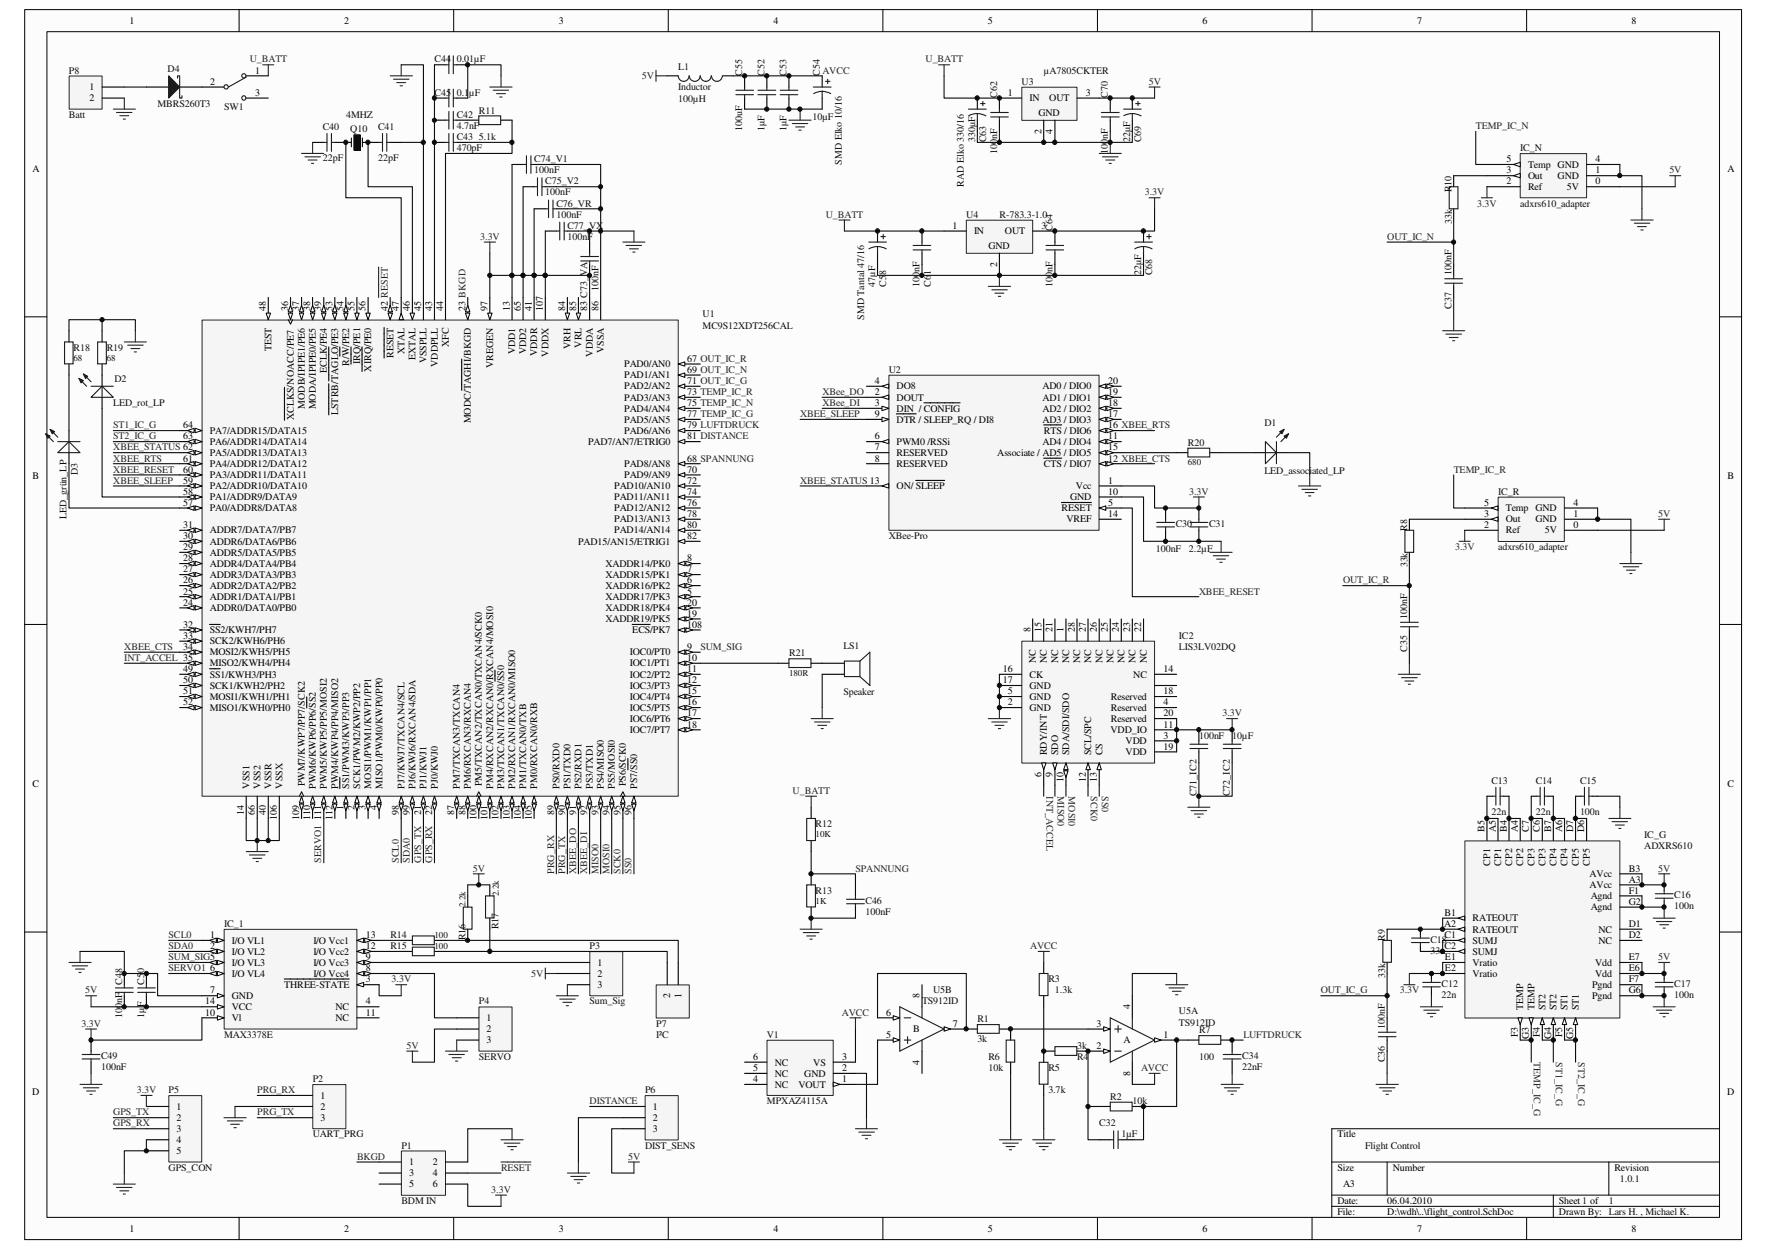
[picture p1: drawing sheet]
<svg xmlns="http://www.w3.org/2000/svg" width="420mm" height="297mm" viewBox="0 0 420 297" stroke-linecap="round" stroke-linejoin="round" font-family="sans-serif">
<defs><g id="words">
<g font-size="2.4">
<text x="30.8" y="5.6">1</text>
<text x="81.9" y="5.6">2</text>
<text x="133" y="5.6">3</text>
<text x="184" y="5.6">4</text>
<text x="235" y="5.6">5</text>
<text x="286.1" y="5.6">6</text>
<text x="337.1" y="5.6">7</text>
<text x="388.2" y="5.6">8</text>
<text x="60.7" y="17.5">1</text>
<text x="21.3" y="21.5">1</text>
<text x="50" y="20.2">2</text>
<text x="60.7" y="22.8">3</text>
<text x="239.8" y="22.8">1</text>
<text x="258.3" y="22.8">3</text>
<text x="21.3" y="24.1">2</text>
<text x="244.9" y="24.1">IN</text>
<text x="247" y="27.5">GND</text>
<text x="249.6" y="24.1">OUT</text>
<text x="247.8" y="31.9" transform="rotate(-90 247.8 31.9)">2</text>
<text x="250.4" y="31.9" transform="rotate(-90 250.4 31.9)">4</text>
<text x="7.7" y="40.9">A</text>
<text x="358.4" y="41.2">3</text>
<text x="358.4" y="38.6">5</text>
<text x="363.5" y="39.9">Temp GND</text>
<text x="379.6" y="41.2">1</text>
<text x="379.6" y="38.6">4</text>
<text x="411" y="40.9">A</text>
<text x="358.4" y="43.9">2</text>
<text x="363.5" y="45.2">Ref</text>
<text x="363.5" y="42.5">Out</text>
<text x="370.6" y="42.5">GND</text>
<text x="372.8" y="45.2">5V</text>
<text x="379.6" y="43.9">0</text>
<text x="226.6" y="54.4">1</text>
<text x="231.8" y="55.7">IN</text>
<text x="235.2" y="59.1">GND</text>
<text x="239.1" y="55.7">OUT</text>
<text x="247.8" y="54.4">3</text>
<text x="237.2" y="63.5" transform="rotate(-90 237.2 63.5)">2</text>
<text x="63.3" y="74" transform="rotate(-90 63.3 74)">48</text>
<text x="68.6" y="74" transform="rotate(-90 68.6 74)">36</text>
<text x="71.2" y="74" transform="rotate(-90 71.2 74)">37</text>
<text x="73.8" y="74" transform="rotate(-90 73.8 74)">38</text>
<text x="76.4" y="74" transform="rotate(-90 76.4 74)">39</text>
<text x="79.1" y="74" transform="rotate(-90 79.1 74)">53</text>
<text x="81.7" y="74" transform="rotate(-90 81.7 74)">54</text>
<text x="84.4" y="74" transform="rotate(-90 84.4 74)">55</text>
<text x="87" y="74" transform="rotate(-90 87 74)">56</text>
<text x="92.3" y="74" transform="rotate(-90 92.3 74)">42 RESET</text>
<text x="94.9" y="74" transform="rotate(-90 94.9 74)">47</text>
<text x="97.5" y="74" transform="rotate(-90 97.5 74)">46</text>
<text x="100.2" y="74" transform="rotate(-90 100.2 74)">45</text>
<text x="102.8" y="74" transform="rotate(-90 102.8 74)">43</text>
<text x="105.4" y="74" transform="rotate(-90 105.4 74)">44</text>
<text x="110.7" y="74" transform="rotate(-90 110.7 74)">23 BKGD</text>
<text x="116" y="74" transform="rotate(-90 116 74)">97</text>
<text x="121.3" y="74" transform="rotate(-90 121.3 74)">13</text>
<text x="123.9" y="74" transform="rotate(-90 123.9 74)">65</text>
<text x="126.5" y="74" transform="rotate(-90 126.5 74)">41</text>
<text x="129.1" y="74" transform="rotate(-90 129.1 74)">107</text>
<text x="134.4" y="74" transform="rotate(-90 134.4 74)">84</text>
<text x="137.1" y="74" transform="rotate(-90 137.1 74)">85</text>
<text x="139.7" y="74" transform="rotate(-90 139.7 74)">83 C73_VA</text>
<text x="142.4" y="74" transform="rotate(-90 142.4 74)">86</text>
<text x="64.6" y="83.5" transform="rotate(-90 64.6 83.5)">TEST</text>
<text x="106.8" y="82.5" transform="rotate(-90 106.8 82.5)">XFC</text>
<text x="135.8" y="83" transform="rotate(-90 135.8 83)">VRH</text>
<text x="138.4" y="82.7" transform="rotate(-90 138.4 82.7)">VRL</text>
<text x="143.7" y="84" transform="rotate(-90 143.7 84)">VSSA</text>
<text x="77.8" y="88.7" transform="rotate(-90 77.8 88.7)">ECLK/PE4</text>
<text x="83" y="87" transform="rotate(-90 83 87)">R/W/PE2</text>
<text x="85.7" y="86.7" transform="rotate(-90 85.7 86.7)">IRQ/PE1</text>
<text x="88.3" y="88.4" transform="rotate(-90 88.3 88.4)">XIRQ/PE0</text>
<text x="93.6" y="85.1" transform="rotate(-90 93.6 85.1)">RESET</text>
<text x="96.2" y="84.2" transform="rotate(-90 96.2 84.2)">XTAL</text>
<text x="98.8" y="85.7" transform="rotate(-90 98.8 85.7)">EXTAL</text>
<text x="101.5" y="86.4" transform="rotate(-90 101.5 86.4)">VSSPLL</text>
<text x="104.1" y="87.3" transform="rotate(-90 104.1 87.3)">VDDPLL</text>
<text x="117.3" y="87.6" transform="rotate(-90 117.3 87.6)">VREGEN</text>
<text x="122.6" y="84.3" transform="rotate(-90 122.6 84.3)">VDD1</text>
<text x="125.2" y="84.3" transform="rotate(-90 125.2 84.3)">VDD2</text>
<text x="127.8" y="84.7" transform="rotate(-90 127.8 84.7)">VDDR</text>
<text x="130.5" y="84.8" transform="rotate(-90 130.5 84.8)">VDDX</text>
<text x="141" y="84.8" transform="rotate(-90 141 84.8)">VDDA</text>
<text x="148.5" y="87.3">PAD0/AN0</text>
<text x="163.5" y="86">67 OUT_IC_R</text>
<text x="163.5" y="88.7">69 OUT_IC_N</text>
<text x="148.5" y="90">PAD1/AN1</text>
<text x="148.5" y="92.6">PAD2/AN2</text>
<text x="148.5" y="95.2">PAD3/AN3</text>
<text x="163.5" y="91.3">71 OUT_IC_G</text>
<text x="163.5" y="93.9">73 TEMP_IC_R</text>
<text x="208.1" y="93.9">2</text>
<text x="208.1" y="91.3">4</text>
<text x="213.3" y="95.2">DOUT</text>
<text x="213.3" y="92.6">DO8</text>
<text x="248" y="95.2">AD1 / DIO1</text>
<text x="248" y="92.6">AD0 / DIO0</text>
<text x="263.6" y="93.9">19</text>
<text x="263.6" y="91.3">20</text>
<text x="43.5" y="101.9">64</text>
<text x="69.9" y="100" transform="rotate(-90 69.9 100)">XCLKS/NOACC/PE7</text>
<text x="72.5" y="97.2" transform="rotate(-90 72.5 97.2)">MODB/IPIPE1/PE6</text>
<text x="75.1" y="97.4" transform="rotate(-90 75.1 97.4)">MODA/IPIPE0/PE5</text>
<text x="80.4" y="98.7" transform="rotate(-90 80.4 98.7)">LSTRB/TAGLO/PE3</text>
<text x="112" y="100.7" transform="rotate(-90 112 100.7)">MODC/TAGHI/BKGD</text>
<text x="148.5" y="97.9">PAD4/AN4</text>
<text x="148.5" y="100.5">PAD5/AN5</text>
<text x="163.5" y="96.6">75 TEMP_IC_N</text>
<text x="163.5" y="99.2">77 TEMP_IC_G</text>
<text x="163.5" y="101.9">79 LUFTDRUCK</text>
<text x="208.1" y="96.6">3</text>
<text x="208.1" y="99.2">9</text>
<text x="213.3" y="97.9">DIN / CONFIG</text>
<text x="213.3" y="100.5">DTR / SLEEP_RQ / DI8</text>
<text x="248" y="100.5">AD3 / DIO3</text>
<text x="248" y="97.9">AD2 / DIO2</text>
<text x="263.6" y="101.9">16 XBEE_RTS</text>
<text x="263.6" y="99.2">17</text>
<text x="263.6" y="96.6">18</text>
<text x="43.5" y="104.5">63</text>
<text x="49.9" y="105.8">PA6/ADDR14/DATA14</text>
<text x="49.9" y="103.2">PA7/ADDR15/DATA15</text>
<text x="139.9" y="105.8">PAD7/AN7/ETRIG0</text>
<text x="148.5" y="103.2">PAD6/AN6</text>
<text x="163.5" y="104.5">81 DISTANCE</text>
<text x="208.1" y="104.5">6</text>
<text x="208.1" y="107.1">7</text>
<text x="213.3" y="105.8">PWM0 /RSSi</text>
<text x="248" y="105.8">AD4 / DIO4</text>
<text x="248.4" y="103.2">RTS / DIO6</text>
<text x="263.6" y="107.1">15</text>
<text x="263.6" y="104.5">11</text>
<text x="43.5" y="112.4">60</text>
<text x="43.5" y="109.8">61</text>
<text x="49.9" y="113.7">PA3/ADDR11/DATA11</text>
<text x="49.9" y="111.1">PA4/ADDR12/DATA12</text>
<text x="49.9" y="108.4">PA5/ADDR13/DATA13</text>
<text x="148.5" y="111.1">PAD8/AN8</text>
<text x="148.5" y="113.7">PAD9/AN9</text>
<text x="163.5" y="109.8">68 SPANNUNG</text>
<text x="163.5" y="112.4">70</text>
<text x="208.1" y="109.8">8</text>
<text x="213.3" y="108.4">RESERVED</text>
<text x="213.3" y="111.1">RESERVED</text>
<text x="237.3" y="108.4">Associate / AD5 / DIO5</text>
<text x="248.4" y="111.1">CTS / DIO7</text>
<text x="263.6" y="109.8">12 XBEE_CTS</text>
<text x="7.7" y="114">B</text>
<text x="43.5" y="117.6">58</text>
<text x="43.5" y="115">59</text>
<text x="49.9" y="119">PA1/ADDR9/DATA9</text>
<text x="49.9" y="116.3">PA2/ADDR10/DATA10</text>
<text x="146.1" y="116.3">PAD10/AN10</text>
<text x="146.1" y="119">PAD11/AN11</text>
<text x="163.5" y="115">72</text>
<text x="163.5" y="117.6">74</text>
<text x="213.3" y="116.3">ON/ SLEEP</text>
<text x="254.6" y="119">GND</text>
<text x="256" y="116.3">Vcc</text>
<text x="263.6" y="115">1</text>
<text x="263.6" y="117.6">10</text>
<text x="411" y="114">B</text>
<text x="43.5" y="125.6">31</text>
<text x="43.5" y="120.3">57</text>
<text x="49.9" y="121.6">PA0/ADDR8/DATA8</text>
<text x="146.1" y="121.6">PAD12/AN12</text>
<text x="146.1" y="124.2">PAD13/AN13</text>
<text x="163.5" y="120.3">76</text>
<text x="163.5" y="122.9">78</text>
<text x="163.5" y="125.6">80</text>
<text x="252.5" y="121.6">RESET</text>
<text x="253.7" y="124.2">VREF</text>
<text x="263.6" y="120.3">5</text>
<text x="263.6" y="122.9">14</text>
<text x="353.1" y="125.6">2</text>
<text x="353.1" y="122.9">3</text>
<text x="353.1" y="120.3">5</text>
<text x="358.3" y="124.2">Out</text>
<text x="358.3" y="121.6">Temp GND</text>
<text x="365.3" y="124.2">GND</text>
<text x="374.3" y="125.6">0</text>
<text x="374.3" y="122.9">1</text>
<text x="374.3" y="120.3">4</text>
<text x="43.5" y="130.9">29</text>
<text x="43.5" y="128.2">30</text>
<text x="49.9" y="129.5">ADDR6/DATA6/PB6</text>
<text x="49.9" y="126.9">ADDR7/DATA7/PB7</text>
<text x="137.5" y="129.5">PAD15/AN15/ETRIG1</text>
<text x="146.1" y="126.9">PAD14/AN14</text>
<text x="163.5" y="128.2">82</text>
<text x="358.3" y="126.9">Ref</text>
<text x="367.5" y="126.9">5V</text>
<text x="43.5" y="136.1">27</text>
<text x="43.5" y="133.5">28</text>
<text x="49.9" y="137.4">ADDR3/DATA3/PB3</text>
<text x="49.9" y="134.8">ADDR4/DATA4/PB4</text>
<text x="49.9" y="132.2">ADDR5/DATA5/PB5</text>
<text x="144" y="134.8">XADDR14/PK0</text>
<text x="144" y="137.4">XADDR15/PK1</text>
<text x="163.5" y="133.5">8</text>
<text x="163.5" y="136.1">7</text>
<text x="43.5" y="141.4">25</text>
<text x="43.5" y="138.7">26</text>
<text x="49.9" y="142.7">ADDR1/DATA1/PB1</text>
<text x="49.9" y="140.1">ADDR2/DATA2/PB2</text>
<text x="144" y="140.1">XADDR16/PK2</text>
<text x="144" y="142.7">XADDR17/PK3</text>
<text x="163.5" y="138.7">6</text>
<text x="163.5" y="141.4">5</text>
<text x="43.5" y="144">24</text>
<text x="43.5" y="149.3">32</text>
<text x="49.9" y="145.3">ADDR0/DATA0/PB0</text>
<text x="144" y="145.3">XADDR18/PK4</text>
<text x="144" y="148">XADDR19/PK5</text>
<text x="163.5" y="144">20</text>
<text x="163.5" y="146.6">19</text>
<text x="163.5" y="149.3">108</text>
<text x="43.5" y="154.6">34</text>
<text x="43.5" y="151.9">33</text>
<text x="49.9" y="155.9">MOSI2/KWH5/PH5</text>
<text x="49.9" y="153.2">SCK2/KWH6/PH6</text>
<text x="49.9" y="150.6">SS2/KWH7/PH7</text>
<text x="149.8" y="155.9">IOC0/PT0</text>
<text x="150.4" y="150.6">ECS/PK7</text>
<text x="163.5" y="154.6">9</text>
<text x="245.1" y="150.4" transform="rotate(-90 245.1 150.4)">8</text>
<text x="247.8" y="150.4" transform="rotate(-90 247.8 150.4)">15</text>
<text x="250.4" y="150.4" transform="rotate(-90 250.4 150.4)">21</text>
<text x="253.1" y="150.4" transform="rotate(-90 253.1 150.4)">1</text>
<text x="255.7" y="150.4" transform="rotate(-90 255.7 150.4)">28</text>
<text x="258.3" y="150.4" transform="rotate(-90 258.3 150.4)">27</text>
<text x="260.9" y="150.4" transform="rotate(-90 260.9 150.4)">26</text>
<text x="263.6" y="150.4" transform="rotate(-90 263.6 150.4)">25</text>
<text x="266.2" y="150.4" transform="rotate(-90 266.2 150.4)">24</text>
<text x="268.8" y="150.4" transform="rotate(-90 268.8 150.4)">23</text>
<text x="271.5" y="150.4" transform="rotate(-90 271.5 150.4)">22</text>
<text x="43.5" y="159.9">49</text>
<text x="49.9" y="161.2">SS1/KWH3/PH3</text>
<text x="49.9" y="158.5">MISO2/KWH4/PH4</text>
<text x="149.8" y="158.5">IOC1/PT1</text>
<text x="149.8" y="161.2">IOC2/PT2</text>
<text x="163.5" y="157.2">10</text>
<text x="163.5" y="159.9">11</text>
<text x="238.6" y="159.9">16</text>
<text x="244.9" y="161.2">CK</text>
<text x="246.5" y="157.7" transform="rotate(-90 246.5 157.7)">NC</text>
<text x="249.1" y="157.7" transform="rotate(-90 249.1 157.7)">NC</text>
<text x="251.7" y="157.7" transform="rotate(-90 251.7 157.7)">NC</text>
<text x="254.4" y="157.7" transform="rotate(-90 254.4 157.7)">NC</text>
<text x="257" y="157.7" transform="rotate(-90 257 157.7)">NC</text>
<text x="259.6" y="157.7" transform="rotate(-90 259.6 157.7)">NC</text>
<text x="262.3" y="157.7" transform="rotate(-90 262.3 157.7)">NC</text>
<text x="264.9" y="157.7" transform="rotate(-90 264.9 157.7)">NC</text>
<text x="267.5" y="157.7" transform="rotate(-90 267.5 157.7)">NC</text>
<text x="269.6" y="161.2">NC</text>
<text x="270.2" y="157.7" transform="rotate(-90 270.2 157.7)">NC</text>
<text x="272.8" y="157.7" transform="rotate(-90 272.8 157.7)">NC</text>
<text x="276.8" y="159.9">14</text>
<text x="43.5" y="167.7">52</text>
<text x="43.5" y="165.1">51</text>
<text x="43.5" y="162.5">50</text>
<text x="49.9" y="166.4">MOSI1/KWH1/PH1</text>
<text x="49.9" y="163.8">SCK1/KWH2/PH2</text>
<text x="149.8" y="163.8">IOC3/PT3</text>
<text x="149.8" y="166.4">IOC4/PT4</text>
<text x="163.5" y="162.5">12</text>
<text x="163.5" y="165.1">15</text>
<text x="163.5" y="167.7">16</text>
<text x="238.6" y="162.5">17</text>
<text x="239.8" y="167.7">2</text>
<text x="239.8" y="165.1">5</text>
<text x="244.9" y="166.4">GND</text>
<text x="244.9" y="163.8">GND</text>
<text x="264.3" y="166.4">Reserved</text>
<text x="276.8" y="165.1">18</text>
<text x="276.8" y="167.7">4</text>
<text x="49.9" y="169">MISO1/KWH0/PH0</text>
<text x="149.8" y="169">IOC5/PT5</text>
<text x="149.8" y="171.7">IOC6/PT6</text>
<text x="163.5" y="170.4">17</text>
<text x="163.5" y="173">18</text>
<text x="244.9" y="169">GND</text>
<text x="264.3" y="171.7">Reserved</text>
<text x="264.3" y="169">Reserved</text>
<text x="276.8" y="173">11</text>
<text x="276.8" y="170.4">20</text>
<text x="149.8" y="174.3">IOC7/PT7</text>
<text x="249.1" y="179.6" transform="rotate(-90 249.1 179.6)">RDY/INT</text>
<text x="251.7" y="179.6" transform="rotate(-90 251.7 179.6)">SDO</text>
<text x="254.4" y="179.6" transform="rotate(-90 254.4 179.6)">SDA/SDI/SDO</text>
<text x="259.6" y="179.6" transform="rotate(-90 259.6 179.6)">SCL/SPC</text>
<text x="262.3" y="179.6" transform="rotate(-90 262.3 179.6)">CS</text>
<text x="264.2" y="174.3">VDD_IO</text>
<text x="267.8" y="177">VDD</text>
<text x="267.8" y="179.6">VDD</text>
<text x="276.8" y="175.6">3</text>
<text x="276.8" y="178.3">19</text>
<text x="247.8" y="184.8" transform="rotate(-90 247.8 184.8)">6</text>
<text x="250.4" y="184.8" transform="rotate(-90 250.4 184.8)">9</text>
<text x="253.1" y="186" transform="rotate(-90 253.1 186)">10</text>
<text x="258.3" y="186" transform="rotate(-90 258.3 186)">12</text>
<text x="260.9" y="186" transform="rotate(-90 260.9 186)">13</text>
<text x="7.7" y="187.2">C</text>
<text x="59.3" y="187.5" transform="rotate(-90 59.3 187.5)">VSS1</text>
<text x="62" y="187.5" transform="rotate(-90 62 187.5)">VSS2</text>
<text x="64.6" y="187.5" transform="rotate(-90 64.6 187.5)">VSSR</text>
<text x="67.2" y="187.5" transform="rotate(-90 67.2 187.5)">VSSX</text>
<text x="72.5" y="187" transform="rotate(-90 72.5 187)">PWM7/KWP7/PP7/SCK2</text>
<text x="75.1" y="187.5" transform="rotate(-90 75.1 187.5)">PWM6/KWP6/PP6/SS2</text>
<text x="77.8" y="187.5" transform="rotate(-90 77.8 187.5)">PWM5/KWP5/PP5/MOSI2</text>
<text x="80.4" y="187.5" transform="rotate(-90 80.4 187.5)">PWM4/KWP4/PP4/MISO2</text>
<text x="83" y="187.5" transform="rotate(-90 83 187.5)">SS1/PWM3/KWP3/PP3</text>
<text x="85.7" y="187.5" transform="rotate(-90 85.7 187.5)">SCK1/PWM2/KWP2/PP2</text>
<text x="88.3" y="187.5" transform="rotate(-90 88.3 187.5)">MOSI1/PWM1/KWP1/PP1</text>
<text x="91" y="187.5" transform="rotate(-90 91 187.5)">MISO1/PWM0/KWP0/PP0</text>
<text x="96.2" y="187.5" transform="rotate(-90 96.2 187.5)">PJ7/KWJ7/TXCAN4/SCL</text>
<text x="98.8" y="187.5" transform="rotate(-90 98.8 187.5)">PJ6/KWJ6/RXCAN4/SDA</text>
<text x="101.5" y="187.5" transform="rotate(-90 101.5 187.5)">PJ1/KWJ1</text>
<text x="104.1" y="187.5" transform="rotate(-90 104.1 187.5)">PJ0/KWJ0</text>
<text x="109.4" y="187.5" transform="rotate(-90 109.4 187.5)">PM7/TXCAN3/TXCAN4</text>
<text x="112" y="187.5" transform="rotate(-90 112 187.5)">PM6/RXCAN3/RXCAN4</text>
<text x="114.7" y="187" transform="rotate(-90 114.7 187)">PM5/TXCAN2/TXCAN0/TXCAN4/SCK0</text>
<text x="117.3" y="187.5" transform="rotate(-90 117.3 187.5)">PM4/RXCAN2/RXCAN0/RXCAN4/MOSI0</text>
<text x="120" y="187.5" transform="rotate(-90 120 187.5)">PM3/TXCAN1/TXCAN0/SS0</text>
<text x="122.6" y="187.5" transform="rotate(-90 122.6 187.5)">PM2/RXCAN1/RXCAN0/MISO0</text>
<text x="125.2" y="187.5" transform="rotate(-90 125.2 187.5)">PM1/TXCAN0/TXB</text>
<text x="127.8" y="187.5" transform="rotate(-90 127.8 187.5)">PM0/RXCAN0/RXB</text>
<text x="133.1" y="187.5" transform="rotate(-90 133.1 187.5)">PS0/RXD0</text>
<text x="135.8" y="187.5" transform="rotate(-90 135.8 187.5)">PS1/TXD0</text>
<text x="138.4" y="187.5" transform="rotate(-90 138.4 187.5)">PS2/RXD1</text>
<text x="141" y="187.5" transform="rotate(-90 141 187.5)">PS3/TXD1</text>
<text x="143.7" y="187.5" transform="rotate(-90 143.7 187.5)">PS4/MISO0</text>
<text x="146.3" y="187.5" transform="rotate(-90 146.3 187.5)">PS5/MOSI0</text>
<text x="148.9" y="187" transform="rotate(-90 148.9 187)">PS6/SCK0</text>
<text x="151.6" y="187.5" transform="rotate(-90 151.6 187.5)">PS7/SS0</text>
<text x="411" y="187.2">C</text>
<text x="58" y="193.9" transform="rotate(-90 58 193.9)">14</text>
<text x="60.7" y="193.9" transform="rotate(-90 60.7 193.9)">66</text>
<text x="63.3" y="193.9" transform="rotate(-90 63.3 193.9)">40</text>
<text x="65.9" y="195.1" transform="rotate(-90 65.9 195.1)">106</text>
<text x="71.2" y="195.1" transform="rotate(-90 71.2 195.1)">109</text>
<text x="73.8" y="195.1" transform="rotate(-90 73.8 195.1)">110</text>
<text x="76.4" y="195.1" transform="rotate(-90 76.4 195.1)">111</text>
<text x="79.1" y="195.1" transform="rotate(-90 79.1 195.1)">112</text>
<text x="81.7" y="192.7" transform="rotate(-90 81.7 192.7)">1</text>
<text x="84.4" y="192.7" transform="rotate(-90 84.4 192.7)">2</text>
<text x="87" y="192.7" transform="rotate(-90 87 192.7)">3</text>
<text x="89.7" y="192.7" transform="rotate(-90 89.7 192.7)">4</text>
<text x="94.9" y="193.9" transform="rotate(-90 94.9 193.9)">98</text>
<text x="97.5" y="193.9" transform="rotate(-90 97.5 193.9)">99</text>
<text x="100.2" y="193.9" transform="rotate(-90 100.2 193.9)">21</text>
<text x="102.8" y="193.9" transform="rotate(-90 102.8 193.9)">22</text>
<text x="108.1" y="193.9" transform="rotate(-90 108.1 193.9)">87</text>
<text x="110.7" y="193.9" transform="rotate(-90 110.7 193.9)">88</text>
<text x="113.4" y="195.1" transform="rotate(-90 113.4 195.1)">100</text>
<text x="116" y="195.1" transform="rotate(-90 116 195.1)">101</text>
<text x="118.6" y="195.1" transform="rotate(-90 118.6 195.1)">102</text>
<text x="121.3" y="195.1" transform="rotate(-90 121.3 195.1)">103</text>
<text x="123.9" y="195.1" transform="rotate(-90 123.9 195.1)">104</text>
<text x="126.5" y="195.1" transform="rotate(-90 126.5 195.1)">105</text>
<text x="131.8" y="193.9" transform="rotate(-90 131.8 193.9)">89</text>
<text x="134.4" y="193.9" transform="rotate(-90 134.4 193.9)">90</text>
<text x="137.1" y="193.9" transform="rotate(-90 137.1 193.9)">91</text>
<text x="139.7" y="193.9" transform="rotate(-90 139.7 193.9)">92</text>
<text x="142.4" y="193.9" transform="rotate(-90 142.4 193.9)">93</text>
<text x="145" y="193.9" transform="rotate(-90 145 193.9)">94</text>
<text x="147.6" y="193.9" transform="rotate(-90 147.6 193.9)">95</text>
<text x="150.3" y="193.9" transform="rotate(-90 150.3 193.9)">96</text>
<text x="353.2" y="197.8" transform="rotate(-90 353.2 197.8)">B5</text>
<text x="355.8" y="197.8" transform="rotate(-90 355.8 197.8)">A5</text>
<text x="358.5" y="197.8" transform="rotate(-90 358.5 197.8)">B4</text>
<text x="361.1" y="197.8" transform="rotate(-90 361.1 197.8)">A4</text>
<text x="363.8" y="197.8" transform="rotate(-90 363.8 197.8)">C7</text>
<text x="366.4" y="197.8" transform="rotate(-90 366.4 197.8)">C6</text>
<text x="369" y="197.8" transform="rotate(-90 369 197.8)">B7</text>
<text x="371.6" y="197.8" transform="rotate(-90 371.6 197.8)">A6</text>
<text x="374.3" y="197.8" transform="rotate(-90 374.3 197.8)">D7</text>
<text x="376.9" y="197.8" transform="rotate(-90 376.9 197.8)">D6</text>
<text x="354.5" y="205.9" transform="rotate(-90 354.5 205.9)">CP1</text>
<text x="357.2" y="205.9" transform="rotate(-90 357.2 205.9)">CP1</text>
<text x="359.8" y="205.9" transform="rotate(-90 359.8 205.9)">CP2</text>
<text x="362.4" y="205.9" transform="rotate(-90 362.4 205.9)">CP2</text>
<text x="365.1" y="205.9" transform="rotate(-90 365.1 205.9)">CP3</text>
<text x="367.7" y="205.9" transform="rotate(-90 367.7 205.9)">CP3</text>
<text x="370.3" y="205.9" transform="rotate(-90 370.3 205.9)">CP4</text>
<text x="372.9" y="205.9" transform="rotate(-90 372.9 205.9)">CP4</text>
<text x="375.6" y="205.9" transform="rotate(-90 375.6 205.9)">CP5</text>
<text x="378.2" y="208.6">AVcc</text>
<text x="378.2" y="205.9" transform="rotate(-90 378.2 205.9)">CP5</text>
<text x="387.5" y="209.9">A3</text>
<text x="387.5" y="207.3">B3</text>
<text x="378.2" y="211.2">AVcc</text>
<text x="378.4" y="213.9">Agnd</text>
<text x="387.5" y="212.6">F1</text>
<text x="387.5" y="215.2">G2</text>
<text x="343.6" y="220.5">A2</text>
<text x="343.7" y="217.8">B1</text>
<text x="350.3" y="219.1">RATEOUT</text>
<text x="350.3" y="221.8">RATEOUT</text>
<text x="378.4" y="216.5">Agnd</text>
<text x="380.3" y="221.8">NC</text>
<text x="387.5" y="220.5">D1</text>
<text x="50" y="223.1">1</text>
<text x="50" y="225.7">2</text>
<text x="55.1" y="224.4">I/O VL1</text>
<text x="55.1" y="227">I/O VL2</text>
<text x="74.6" y="227">I/O Vcc2</text>
<text x="74.6" y="224.4">I/O Vcc1</text>
<text x="87.1" y="225.7">12</text>
<text x="87.1" y="223.1">13</text>
<text x="343.7" y="223.1">C1</text>
<text x="343.7" y="225.7">C2</text>
<text x="350.3" y="224.4">SUMJ</text>
<text x="350.3" y="227">SUMJ</text>
<text x="380.3" y="224.4">NC</text>
<text x="387.5" y="223.1">D2</text>
<text x="50" y="231">6</text>
<text x="55.1" y="229.7">I/O VL3</text>
<text x="55.1" y="232.3">I/O VL4</text>
<text x="74.6" y="232.3">I/O Vcc4</text>
<text x="74.6" y="229.7">I/O Vcc3</text>
<text x="87.1" y="231">8</text>
<text x="87.1" y="228.3">9</text>
<text x="87.1" y="233.6">3</text>
<text x="142.1" y="229.7">1</text>
<text x="142.1" y="232.3">2</text>
<text x="343.8" y="228.3">E1</text>
<text x="343.8" y="231">E2</text>
<text x="350.3" y="229.7">Vratio</text>
<text x="350.3" y="232.3">Vratio</text>
<text x="379.5" y="232.3">Vdd</text>
<text x="379.5" y="229.7">Vdd</text>
<text x="387.5" y="233.6">F7</text>
<text x="387.5" y="231">E6</text>
<text x="387.5" y="228.3">E7</text>
<text x="48.8" y="238.9">14</text>
<text x="50" y="236.3">7</text>
<text x="55.1" y="237.6">GND</text>
<text x="67.6" y="234.9">THREE-STATE</text>
<text x="87.1" y="238.9">4</text>
<text x="142.1" y="234.9">3</text>
<text x="159.5" y="237.2" transform="rotate(-90 159.5 237.2)">2</text>
<text x="162.1" y="237.2" transform="rotate(-90 162.1 237.2)">1</text>
<text x="218.8" y="237.4" transform="rotate(-90 218.8 237.4)">8</text>
<text x="268.8" y="240" transform="rotate(-90 268.8 240)">4</text>
<text x="378.8" y="237.6">Pgnd</text>
<text x="378.8" y="234.9">Pgnd</text>
<text x="387.5" y="236.3">G6</text>
<text x="48.8" y="241.6">10</text>
<text x="55.1" y="240.2">VCC</text>
<text x="55.1" y="242.9">Vl</text>
<text x="79.8" y="240.2">NC</text>
<text x="79.8" y="242.9">NC</text>
<text x="87.1" y="241.6">11</text>
<text x="115.8" y="242.9">1</text>
<text x="115.8" y="245.5">2</text>
<text x="210.8" y="241.6">6</text>
<text x="217.2" y="245.5">B</text>
<text x="226.7" y="244.2">7</text>
<text x="260.9" y="244.2">3</text>
<text x="362.4" y="240.2" transform="rotate(-90 362.4 240.2)">TEMP</text>
<text x="365.1" y="240.2" transform="rotate(-90 365.1 240.2)">TEMP</text>
<text x="367.7" y="240.2" transform="rotate(-90 367.7 240.2)">ST2</text>
<text x="370.3" y="240.2" transform="rotate(-90 370.3 240.2)">ST2</text>
<text x="372.9" y="240.2" transform="rotate(-90 372.9 240.2)">ST1</text>
<text x="375.6" y="240.2" transform="rotate(-90 375.6 240.2)">ST1</text>
<text x="115.8" y="248.1">3</text>
<text x="210.8" y="246.8">5</text>
<text x="260.9" y="249.4">2</text>
<text x="267.3" y="248.1">A</text>
<text x="276.8" y="246.8">1</text>
<text x="361.1" y="246.7" transform="rotate(-90 361.1 246.7)">F3</text>
<text x="363.8" y="247.1" transform="rotate(-90 363.8 247.1)">G3</text>
<text x="366.4" y="246.7" transform="rotate(-90 366.4 246.7)">F4</text>
<text x="369" y="247.1" transform="rotate(-90 369 247.1)">G4</text>
<text x="371.6" y="246.7" transform="rotate(-90 371.6 246.7)">F5</text>
<text x="374.3" y="247.1" transform="rotate(-90 374.3 247.1)">G5</text>
<text x="179.2" y="257.3">4</text>
<text x="179.2" y="254.7">5</text>
<text x="179.2" y="252.1">6</text>
<text x="184.3" y="256">NC</text>
<text x="184.3" y="253.4">NC</text>
<text x="191.3" y="256">GND</text>
<text x="193.5" y="253.4">VS</text>
<text x="200.4" y="257.3">1</text>
<text x="200.4" y="254.7">2</text>
<text x="200.4" y="252.1">3</text>
<text x="218.8" y="253.3" transform="rotate(-90 218.8 253.3)">4</text>
<text x="268.8" y="255.9" transform="rotate(-90 268.8 255.9)">8</text>
<text x="7.7" y="260.3">D</text>
<text x="42" y="263.9">1</text>
<text x="76.2" y="261.3">1</text>
<text x="76.2" y="263.9">2</text>
<text x="155.3" y="263.9">1</text>
<text x="184.3" y="258.7">NC</text>
<text x="189.9" y="258.7">VOUT</text>
<text x="410.9" y="260.3">D</text>
<text x="42" y="266.6">2</text>
<text x="42" y="269.2">3</text>
<text x="76.2" y="266.6">3</text>
<text x="155.3" y="266.6">2</text>
<text x="155.3" y="269.2">3</text>
<text x="42" y="271.9">4</text>
<text x="42" y="274.5">5</text>
<text x="318.2" y="270.5">Title</text>
<text x="97.3" y="277.1">1</text>
<text x="97.3" y="279.7">3</text>
<text x="103" y="277.1">2</text>
<text x="103" y="279.7">4</text>
<text x="318.2" y="278.4">Size</text>
<text x="331.4" y="278.4">Number</text>
<text x="384.1" y="278.4">Revision</text>
<text x="97.3" y="282.4">5</text>
<text x="103" y="282.4">6</text>
<text x="318.2" y="286.3">Date:</text>
<text x="319.5" y="282.4">A3</text>
<text x="330.1" y="286.3">06.04.2010</text>
<text x="370.9" y="286.3">Sheet 1 of</text>
<text x="30.8" y="292.9">1</text>
<text x="81.9" y="292.9">2</text>
<text x="133" y="292.9">3</text>
<text x="184" y="292.9">4</text>
<text x="235" y="292.9">5</text>
<text x="286.1" y="292.9">6</text>
<text x="318.2" y="289">File:</text>
<text x="330.1" y="289">D:\wdh\..\flight_control.SchDoc</text>
<text x="337.1" y="292.9">7</text>
<text x="370.9" y="289">Drawn By: Lars H. , Michael K.</text>
<text x="388.2" y="292.9">8</text>
</g>
<g font-size="2.4" fill="#0e0e0e">
<text x="16.4" y="17.5">P8</text>
<text x="39.9" y="17.2">D4</text>
<text x="103.4" y="14.9">C44</text>
<text x="108.7" y="14.9">0.01µF</text>
<text x="161.4" y="16.7">L1</text>
<text x="248.4" y="17.5">µA7805CKTER</text>
<text x="103.4" y="22.8">C45</text>
<text x="108.7" y="22.8">0.1µF</text>
<text x="161.4" y="21.5">Inductor</text>
<text x="176.6" y="18.1" transform="rotate(-90 176.6 18.1)">C55</text>
<text x="181.9" y="18.1" transform="rotate(-90 181.9 18.1)">C52</text>
<text x="187.1" y="18.1" transform="rotate(-90 187.1 18.1)">C53</text>
<text x="195.1" y="18.1" transform="rotate(-90 195.1 18.1)">C54</text>
<text x="237.2" y="23.3" transform="rotate(-90 237.2 23.3)">C62</text>
<text x="243.1" y="20.2">U3</text>
<text x="263.6" y="23.3" transform="rotate(-90 263.6 23.3)">C70</text>
<text x="16.4" y="28.1">Batt</text>
<text x="37.5" y="25.4">MBRS260T3</text>
<text x="53.3" y="26.2">SW1</text>
<text x="82.3" y="28.1">4MHZ</text>
<text x="108.7" y="28.1">C42</text>
<text x="114" y="27">R11</text>
<text x="161.4" y="24.2">100µH</text>
<text x="193.3" y="28.6">10µF</text>
<text x="76.8" y="30.9">C40</text>
<text x="83.3" y="31.5">Q10</text>
<text x="89.9" y="30.9">C41</text>
<text x="108.7" y="30.7">4.7nF</text>
<text x="108.7" y="35.9">470pF</text>
<text x="108.7" y="33.3">C43</text>
<text x="114" y="33.3">5.1k</text>
<text x="176.6" y="31.2" transform="rotate(-90 176.6 31.2)">100uF</text>
<text x="181.9" y="31.2" transform="rotate(-90 181.9 31.2)">1µF</text>
<text x="187.1" y="31.2" transform="rotate(-90 187.1 31.2)">1µF</text>
<text x="232" y="33.9" transform="rotate(-90 232 33.9)">330µF</text>
<text x="234.6" y="33.9" transform="rotate(-90 234.6 33.9)">C63</text>
<text x="268.8" y="33.9" transform="rotate(-90 268.8 33.9)">22µF</text>
<text x="271.5" y="33.9" transform="rotate(-90 271.5 33.9)">C69</text>
<text x="361.7" y="35.9">IC_N</text>
<text x="76.8" y="38.3">22pF</text>
<text x="89.9" y="38.3">22pF</text>
<text x="127.1" y="41.2">100nF</text>
<text x="127.1" y="38.6">C74_V1</text>
<text x="200.3" y="39.2" transform="rotate(-90 200.3 39.2)">SMD Elko 10/16</text>
<text x="237.2" y="36.5" transform="rotate(-90 237.2 36.5)">100nF</text>
<text x="263.6" y="36.5" transform="rotate(-90 263.6 36.5)">100nF</text>
<text x="129.7" y="46.5">100nF</text>
<text x="129.7" y="43.9">C75_V2</text>
<text x="229.3" y="44.4" transform="rotate(-90 229.3 44.4)">RAD Elko 330/16</text>
<text x="345.3" y="45.8" transform="rotate(-90 345.3 45.8)">R10</text>
<text x="132.4" y="51.8">100nF</text>
<text x="132.4" y="49.1">C76_VR</text>
<text x="229.9" y="51.8">U4</text>
<text x="237.8" y="51.8">R-783.3-1.0</text>
<text x="345.4" y="53.3" transform="rotate(-90 345.4 53.3)">33k</text>
<text x="361.7" y="49.1">adxrs610_adapter</text>
<text x="135" y="57">100nF</text>
<text x="135" y="54.4">C77_VX</text>
<text x="250.4" y="54.9" transform="rotate(-90 250.4 54.9)">C64</text>
<text x="271.5" y="65.5" transform="rotate(-90 271.5 65.5)">22µF</text>
<text x="274.1" y="65.5" transform="rotate(-90 274.1 65.5)">C68</text>
<text x="345.3" y="65.5" transform="rotate(-90 345.3 65.5)">100nF</text>
<text x="142.4" y="69.2" transform="rotate(-90 142.4 69.2)">100nF</text>
<text x="208.2" y="68.2" transform="rotate(-90 208.2 68.2)">47µF</text>
<text x="210.9" y="68.2" transform="rotate(-90 210.9 68.2)">C58</text>
<text x="218.8" y="68.2" transform="rotate(-90 218.8 68.2)">100nF</text>
<text x="221.4" y="68.2" transform="rotate(-90 221.4 68.2)">C61</text>
<text x="250.4" y="68.2" transform="rotate(-90 250.4 68.2)">100nF</text>
<text x="167.2" y="75.5">U1</text>
<text x="205.6" y="76.1" transform="rotate(-90 205.6 76.1)">SMD Tantal 47/16</text>
<text x="345.3" y="73.4" transform="rotate(-90 345.3 73.4)">C37</text>
<text x="17.5" y="83.4">R18</text>
<text x="25.4" y="83.4">R19</text>
<text x="167.2" y="78.1">MC9S12XDT256CAL</text>
<text x="211.4" y="88.7">U2</text>
<text x="27.2" y="90.8">D2</text>
<text x="27" y="96.6">LED_rot_LP</text>
<text x="300.8" y="101.3">D1</text>
<text x="282.6" y="106">R20</text>
<text x="18.5" y="112.9" transform="rotate(-90 18.5 112.9)">D3</text>
<text x="300.8" y="112.6">LED_associated_LP</text>
<text x="356.4" y="117.6">IC_R</text>
<text x="15.8" y="123.5" transform="rotate(-90 15.8 123.5)">LED_grün_LP</text>
<text x="279.7" y="125.3">C30</text>
<text x="287.6" y="125.3">C31</text>
<text x="211.4" y="128.2">XBee-Pro</text>
<text x="275" y="131.4">100nF</text>
<text x="282.9" y="131.4">2.2µF</text>
<text x="334.8" y="126.3" transform="rotate(-90 334.8 126.3)">R8</text>
<text x="356.4" y="130.9">adxrs610_adapter</text>
<text x="334.8" y="135" transform="rotate(-90 334.8 135)">33k</text>
<text x="334.8" y="147.2" transform="rotate(-90 334.8 147.2)">100nF</text>
<text x="200.6" y="154.3">LS1</text>
<text x="280.5" y="151.9">IC2</text>
<text x="280.5" y="154.6">LIS3LV02DQ</text>
<text x="334.8" y="155.1" transform="rotate(-90 334.8 155.1)">C35</text>
<text x="187.7" y="156.1">R21</text>
<text x="200.6" y="165.4">Speaker</text>
<text x="285.3" y="175.6">100nF</text>
<text x="293.1" y="175.6">10µF</text>
<text x="284.7" y="189.4" transform="rotate(-90 284.7 189.4)">C71_IC2</text>
<text x="292.6" y="189.4" transform="rotate(-90 292.6 189.4)">C72_IC2</text>
<text x="354.8" y="186.4">C13</text>
<text x="365.4" y="186.4">C14</text>
<text x="375.9" y="186.4">C15</text>
<text x="194" y="196.7">R12</text>
<text x="354.8" y="193.8">22n</text>
<text x="365.4" y="193.8">22n</text>
<text x="375.9" y="193.8">100n</text>
<text x="391.2" y="199.3">IC_G</text>
<text x="391.2" y="202">ADXRS610</text>
<text x="194" y="212.6">R13</text>
<text x="205.9" y="214.9">C46</text>
<text x="398.3" y="213.6">C16</text>
<text x="53.3" y="220.5">IC_1</text>
<text x="118.6" y="221" transform="rotate(-90 118.6 221)">R17</text>
<text x="205.9" y="217.6">100nF</text>
<text x="398.3" y="216.2">100n</text>
<text x="92.9" y="223.1">R14</text>
<text x="92.9" y="225.7">R15</text>
<text x="110.7" y="223.6" transform="rotate(-90 110.7 223.6)">R16</text>
<text x="140.3" y="225.7">P3</text>
<text x="329.5" y="223.8" transform="rotate(-90 329.5 223.8)">R9</text>
<text x="340.3" y="226.8">33n</text>
<text x="340.3" y="224.2">C18</text>
<text x="249.4" y="233.6">R3</text>
<text x="329.6" y="232.5" transform="rotate(-90 329.6 232.5)">33k</text>
<text x="29" y="234.2" transform="rotate(-90 29 234.2)">C48</text>
<text x="34.3" y="234.2" transform="rotate(-90 34.3 234.2)">C50</text>
<text x="114" y="238.9">P4</text>
<text x="140.3" y="238.9">Sum_Sig</text>
<text x="219.4" y="238.9">TS912ID</text>
<text x="222" y="236.3">U5B</text>
<text x="251" y="236.3">1.3k</text>
<text x="343" y="237.3">22n</text>
<text x="343" y="234.7">C12</text>
<text x="398.3" y="237.3">100n</text>
<text x="398.3" y="234.7">C17</text>
<text x="29" y="242.1" transform="rotate(-90 29 242.1)">100nF</text>
<text x="34.3" y="242.1" transform="rotate(-90 34.3 242.1)">1µF</text>
<text x="156.1" y="244.2">P7</text>
<text x="232.5" y="243.1">R1</text>
<text x="280.5" y="241.3">U5A</text>
<text x="280.5" y="243.9">TS912ID</text>
<text x="285.3" y="245.7">R7</text>
<text x="329.5" y="244.7" transform="rotate(-90 329.5 244.7)">100nF</text>
<text x="24.1" y="251.8">C49</text>
<text x="53.3" y="246.8">MAX3378E</text>
<text x="156.1" y="246.8">I²C</text>
<text x="182.4" y="246.8">V1</text>
<text x="232.5" y="247.9">3k</text>
<text x="256.3" y="249.4">3k</text>
<text x="295.5" y="251.8">C34</text>
<text x="24.1" y="254.5">100nF</text>
<text x="74.4" y="257.3">P2</text>
<text x="114" y="252.1">SERVO</text>
<text x="235.2" y="254.7">10k</text>
<text x="235.2" y="252.1">R6</text>
<text x="249.4" y="254.7">R5</text>
<text x="256.3" y="252.1">R4</text>
<text x="285.3" y="252.1">100</text>
<text x="295.5" y="254.5">22nF</text>
<text x="329.5" y="252.6" transform="rotate(-90 329.5 252.6)">C36</text>
<text x="40.1" y="260">P5</text>
<text x="153.5" y="260">P6</text>
<text x="182.4" y="262.6">MPXAZ4115A</text>
<text x="249.4" y="260">3.7k</text>
<text x="264.1" y="261.6">R2</text>
<text x="269.4" y="262.6">10k</text>
<text x="261.5" y="267.9">C32</text>
<text x="74.4" y="270.5">UART_PRG</text>
<text x="95.5" y="273.2">P1</text>
<text x="153.5" y="273.2">DIST_SENS</text>
<text x="266.8" y="270.5">1µF</text>
<text x="324.8" y="273.2">Flight Control</text>
<text x="40.1" y="278.4">GPS_CON</text>
<text x="385.4" y="281.1">1.0.1</text>
<text x="95.5" y="286.3">BDM IN</text>
<text x="382.8" y="286.3">1</text>
</g>
<g font-size="2.4" fill="#262626">
<text x="59.4" y="14.9">U_BATT</text>
<text x="195.7" y="17.5">AVCC</text>
<text x="220.2" y="14.9">U_BATT</text>
<text x="152.7" y="18.8">5V</text>
<text x="273.3" y="20.2">5V</text>
<text x="351.1" y="30.7">TEMP_IC_N</text>
<text x="397.2" y="41.2">5V</text>
<text x="272.4" y="46.5">3.3V</text>
<text x="196.5" y="51.8">U_BATT</text>
<text x="351.4" y="49.1">3.3V</text>
<text x="114.2" y="57">3.3V</text>
<text x="330.1" y="57">OUT_IC_N</text>
<text x="195.7" y="93.9">XBee_DO</text>
<text x="27" y="101.9">ST1_IC_G</text>
<text x="190.4" y="99.2">XBEE_SLEEP</text>
<text x="195.7" y="96.6">XBee_DI</text>
<text x="27" y="104.5">ST2_IC_G</text>
<text x="27" y="107.1">XBEE_STATUS 62</text>
<text x="27" y="109.8">XBEE_RTS</text>
<text x="27" y="112.4">XBEE_RESET</text>
<text x="345.9" y="112.4">TEMP_IC_R</text>
<text x="27" y="115">XBEE_SLEEP</text>
<text x="190.4" y="115">XBEE_STATUS 13</text>
<text x="282.9" y="117.6">3.3V</text>
<text x="394.5" y="122.9">5V</text>
<text x="346.2" y="130.9">3.3V</text>
<text x="285.3" y="141.4">XBEE_RESET</text>
<text x="319.5" y="138.7">OUT_IC_R</text>
<text x="29.6" y="154.6">XBEE_CTS</text>
<text x="166.7" y="154.6">SUM_SIG</text>
<text x="29.6" y="157.2">INT_ACCEL 35</text>
<text x="290.8" y="170.4">3.3V</text>
<text x="188.6" y="188.8">U_BATT</text>
<text x="249" y="189.4" transform="rotate(90 249 189.4)">INT_ACCEL</text>
<text x="251.6" y="189.4" transform="rotate(90 251.6 189.4)">MISO0</text>
<text x="254.2" y="189.4" transform="rotate(90 254.2 189.4)">MOSI0</text>
<text x="259.5" y="189.4" transform="rotate(90 259.5 189.4)">SCK0</text>
<text x="262.1" y="189.4" transform="rotate(90 262.1 189.4)">SS0</text>
<text x="76.4" y="205.2" transform="rotate(-90 76.4 205.2)">SERVO1</text>
<text x="94.9" y="205.2" transform="rotate(-90 94.9 205.2)">SCL0</text>
<text x="97.5" y="205.2" transform="rotate(-90 97.5 205.2)">SDA0</text>
<text x="100.2" y="205.2" transform="rotate(-90 100.2 205.2)">GPS_TX</text>
<text x="102.8" y="205.2" transform="rotate(-90 102.8 205.2)">GPS_RX</text>
<text x="112.5" y="207.3">5V</text>
<text x="131.8" y="207.8" transform="rotate(-90 131.8 207.8)">PRG_RX</text>
<text x="134.4" y="207.8" transform="rotate(-90 134.4 207.8)">PRG_TX</text>
<text x="137.1" y="207.8" transform="rotate(-90 137.1 207.8)">XBEE_DO</text>
<text x="139.7" y="207.8" transform="rotate(-90 139.7 207.8)">XBEE_DI</text>
<text x="142.4" y="207.8" transform="rotate(-90 142.4 207.8)">MISO0</text>
<text x="145" y="207.8" transform="rotate(-90 145 207.8)">MOSI0</text>
<text x="147.6" y="207.8" transform="rotate(-90 147.6 207.8)">SCK0</text>
<text x="150.3" y="207.8" transform="rotate(-90 150.3 207.8)">SS0</text>
<text x="203.5" y="207.3">SPANNUNG</text>
<text x="394.5" y="207.3">5V</text>
<text x="40.1" y="223.1">SCL0</text>
<text x="40.1" y="225.7">SDA0</text>
<text x="245.1" y="225.7">AVCC</text>
<text x="40.1" y="231">SERVO1</text>
<text x="40.1" y="228.3">SUM_SIG5</text>
<text x="93.2" y="233.6">3.3V</text>
<text x="126.4" y="232.3">5V</text>
<text x="394.5" y="228.3">5V</text>
<text x="20.3" y="236.3">5V</text>
<text x="314.2" y="236.3">OUT_IC_G</text>
<text x="333" y="236.3">3.3V</text>
<text x="19.4" y="244.2">3.3V</text>
<text x="200.3" y="241.6">AVCC</text>
<text x="96.7" y="249.4">5V</text>
<text x="295.8" y="246.8">LUFTDRUCK</text>
<text x="271.5" y="254.7">AVCC</text>
<text x="364.9" y="252.6" transform="rotate(90 364.9 252.6)">TEMP_IC_G</text>
<text x="370.2" y="252.6" transform="rotate(90 370.2 252.6)">ST1_IC_G</text>
<text x="375.4" y="252.6" transform="rotate(90 375.4 252.6)">ST2_IC_G</text>
<text x="32.5" y="260">3.3V</text>
<text x="61.2" y="260">PRG_RX</text>
<text x="140.3" y="262.6">DISTANCE</text>
<text x="27" y="265.3">GPS_TX</text>
<text x="27" y="267.9">GPS_RX</text>
<text x="61.2" y="265.3">PRG_TX</text>
<text x="85" y="275.8">BKGD</text>
<text x="149.4" y="275.8">5V</text>
<text x="119.2" y="278.4">RESET</text>
<text x="116.9" y="283.7">3.3V</text>
</g>
<g font-size="2.1" fill="#0e0e0e">
<text x="17.5" y="85.8">68</text>
<text x="25.4" y="85.8">68</text>
<text x="282.6" y="110.6">680</text>
<text x="187.7" y="160.7">180R</text>
<text x="194" y="199.1">10K</text>
<text x="110.8" y="215.7" transform="rotate(-90 110.8 215.7)">2.2k</text>
<text x="118.7" y="213.1" transform="rotate(-90 118.7 213.1)">2.2k</text>
<text x="194" y="215">1K</text>
<text x="103.4" y="223.1">100</text>
<text x="103.4" y="225.8">100</text>
</g>
</g></defs>
<path d="M5.9 2.3h408.4v292.5h-408.4z" fill="#fcfcfc"/>
<path d="M5.9 2.3h408.4v292.5h-408.4z" fill="none" stroke="#000" stroke-width=".24"/>
<path d="M11.2 7.6h397.9v281.9h-397.9z" fill="#fcfcfc"/>
<g fill="none" stroke="#000" stroke-width=".24">
<path d="M11.2 7.5h397.9v282h-397.9zM56.9 2.2v5.3M107.9 2.2v5.3M159 2.2v5.3M210 2.2v5.3M261.1 2.2v5.3M312.2 2.2v5.3M363.2 2.2v5.3M5.9 75.4h5.2M409.1 75.4h5.3M5.9 148.5h5.2M409.1 148.5h5.3"/>
<path d="M5.9 221.7h5.2M409.1 221.7h5.3M316.9 276.4h92.2M330 276.4v7.8M382.8 276.4v7.8M409.1 268.4h-92.2v21.1M56.9 289.5v5.3M107.9 289.5v5.3M159 289.5v5.3M210 289.5v5.3M261.1 289.5v5.3M312.2 289.5v5.3"/>
<path d="M316.9 284.2h92.2M316.9 286.9h92.2M363.2 289.5v5.3M369.6 284.2v5.3"/>
</g>
<circle cx="121.8" cy="65.5" r=".5" fill="#0e0e0e"/>
<circle cx="121.8" cy="65.5" r=".5" fill="none" stroke="#0e0e0e" stroke-width=".24"/>
<circle cx="124.4" cy="65.5" r=".5" fill="#0e0e0e"/>
<circle cx="124.4" cy="65.5" r=".5" fill="none" stroke="#0e0e0e" stroke-width=".24"/>
<circle cx="127.1" cy="65.5" r=".51" fill="#0e0e0e"/>
<circle cx="127.1" cy="65.5" r=".51" fill="none" stroke="#0e0e0e" stroke-width=".24"/>
<circle cx="129.7" cy="65.5" r=".5" fill="#0e0e0e"/>
<circle cx="129.7" cy="65.5" r=".5" fill="none" stroke="#0e0e0e" stroke-width=".24"/>
<path d="M48.1 76.2h113.3v113.2h-113.3z" fill="#f5f5f5"/>
<path d="M48.1 76.1h113.3v113.3h-113.3z" fill="none" stroke="#262626" stroke-width=".24"/>
<path d="M90.2 189.4v5.2" fill="none" stroke="#000" stroke-width=".26"/>
<path d="M90.2 189.4l.5 1.6h-1z" fill="#fcfcfc"/>
<path d="M90.2 189.4l.5 1.6h-1z" fill="none" stroke="#000" stroke-width=".24"/>
<path d="M89.7 191.2h1l-.5 1.6z" fill="#fcfcfc"/>
<path d="M89.7 191.2h1l-.5 1.6z" fill="none" stroke="#000" stroke-width=".24"/>
<path d="M87.6 189.4v5.2" fill="none" stroke="#000" stroke-width=".26"/>
<path d="M87.6 189.4l.5 1.6h-1.1z" fill="#fcfcfc"/>
<path d="M87.6 189.4l.5 1.6h-1.1z" fill="none" stroke="#000" stroke-width=".24"/>
<path d="M87 191.2h1.1l-.5 1.6z" fill="#fcfcfc"/>
<path d="M87 191.2h1.1l-.5 1.6z" fill="none" stroke="#000" stroke-width=".24"/>
<path d="M84.9 189.4v5.2" fill="none" stroke="#000" stroke-width=".26"/>
<path d="M84.9 189.4l.6 1.6h-1.1z" fill="#fcfcfc"/>
<path d="M84.9 189.4l.6 1.6h-1.1z" fill="none" stroke="#000" stroke-width=".24"/>
<path d="M84.4 191.2h1.1l-.6 1.6z" fill="#fcfcfc"/>
<path d="M84.4 191.2h1.1l-.6 1.6z" fill="none" stroke="#000" stroke-width=".24"/>
<path d="M82.3 189.4v5.2" fill="none" stroke="#000" stroke-width=".26"/>
<path d="M82.3 189.4l.5 1.6h-1z" fill="#fcfcfc"/>
<path d="M82.3 189.4l.5 1.6h-1z" fill="none" stroke="#000" stroke-width=".24"/>
<path d="M81.8 191.2h1l-.5 1.6z" fill="#fcfcfc"/>
<path d="M81.8 191.2h1l-.5 1.6z" fill="none" stroke="#000" stroke-width=".24"/>
<path d="M161.4 134h5.2M80.8 184.9v2.6" fill="none" stroke="#000" stroke-width=".26"/>
<path d="M161.4 134l1.5-.5v1z" fill="#fcfcfc"/>
<path d="M161.4 134l1.5-.5v1z" fill="none" stroke="#000" stroke-width=".24"/>
<path d="M163.2 133.5l1.6 .5-1.6 .5z" fill="#fcfcfc"/>
<path d="M163.2 133.5l1.6 .5-1.6 .5z" fill="none" stroke="#000" stroke-width=".24"/>
<path d="M161.4 136.7h5.2" fill="none" stroke="#000" stroke-width=".26"/>
<path d="M161.4 136.7l1.5-.6v1.1z" fill="#fcfcfc"/>
<path d="M161.4 136.7l1.5-.6v1.1z" fill="none" stroke="#000" stroke-width=".24"/>
<path d="M163.2 136.1l1.6 .6-1.6 .5z" fill="#fcfcfc"/>
<path d="M163.2 136.1l1.6 .6-1.6 .5z" fill="none" stroke="#000" stroke-width=".24"/>
<path d="M161.4 139.3h5.2" fill="none" stroke="#000" stroke-width=".26"/>
<path d="M161.4 139.3l1.5-.5v1z" fill="#fcfcfc"/>
<path d="M161.4 139.3l1.5-.5v1z" fill="none" stroke="#000" stroke-width=".24"/>
<path d="M163.2 138.8l1.6 .5-1.6 .5z" fill="#fcfcfc"/>
<path d="M163.2 138.8l1.6 .5-1.6 .5z" fill="none" stroke="#000" stroke-width=".24"/>
<path d="M161.4 144.6h5.2" fill="none" stroke="#000" stroke-width=".26"/>
<path d="M161.4 144.6l1.5-.6v1.1z" fill="#fcfcfc"/>
<path d="M161.4 144.6l1.5-.6v1.1z" fill="none" stroke="#000" stroke-width=".24"/>
<path d="M163.2 144l1.6 .6-1.6 .5z" fill="#fcfcfc"/>
<path d="M163.2 144l1.6 .6-1.6 .5z" fill="none" stroke="#000" stroke-width=".24"/>
<path d="M161.4 155.1h5.2" fill="none" stroke="#000" stroke-width=".26"/>
<path d="M161.4 155.1l1.5-.5v1z" fill="#fcfcfc"/>
<path d="M161.4 155.1l1.5-.5v1z" fill="none" stroke="#000" stroke-width=".24"/>
<path d="M163.2 154.6l1.6 .5-1.6 .5z" fill="#fcfcfc"/>
<path d="M163.2 154.6l1.6 .5-1.6 .5z" fill="none" stroke="#000" stroke-width=".24"/>
<path d="M161.4 157.7h5.2" fill="none" stroke="#000" stroke-width=".26"/>
<path d="M161.4 157.7l1.5-.5v1z" fill="#fcfcfc"/>
<path d="M161.4 157.7l1.5-.5v1z" fill="none" stroke="#000" stroke-width=".24"/>
<path d="M163.2 157.2l1.6 .5-1.6 .5z" fill="#fcfcfc"/>
<path d="M163.2 157.2l1.6 .5-1.6 .5z" fill="none" stroke="#000" stroke-width=".24"/>
<path d="M161.4 160.4h5.2" fill="none" stroke="#000" stroke-width=".26"/>
<path d="M161.4 160.4l1.5-.5v1z" fill="#fcfcfc"/>
<path d="M161.4 160.4l1.5-.5v1z" fill="none" stroke="#000" stroke-width=".24"/>
<path d="M163.2 159.9l1.6 .5-1.6 .5z" fill="#fcfcfc"/>
<path d="M163.2 159.9l1.6 .5-1.6 .5z" fill="none" stroke="#000" stroke-width=".24"/>
<path d="M161.4 163h5.2" fill="none" stroke="#000" stroke-width=".26"/>
<path d="M161.4 163l1.5-.5v1z" fill="#fcfcfc"/>
<path d="M161.4 163l1.5-.5v1z" fill="none" stroke="#000" stroke-width=".24"/>
<path d="M163.2 162.5l1.6 .5-1.6 .5z" fill="#fcfcfc"/>
<path d="M163.2 162.5l1.6 .5-1.6 .5z" fill="none" stroke="#000" stroke-width=".24"/>
<path d="M161.4 165.7h5.2" fill="none" stroke="#000" stroke-width=".26"/>
<path d="M161.4 165.7l1.5-.6v1.1z" fill="#fcfcfc"/>
<path d="M161.4 165.7l1.5-.6v1.1z" fill="none" stroke="#000" stroke-width=".24"/>
<path d="M163.2 165.1l1.6 .6-1.6 .5z" fill="#fcfcfc"/>
<path d="M163.2 165.1l1.6 .6-1.6 .5z" fill="none" stroke="#000" stroke-width=".24"/>
<path d="M161.4 168.3h5.2" fill="none" stroke="#000" stroke-width=".26"/>
<path d="M161.4 168.3l1.5-.5v1z" fill="#fcfcfc"/>
<path d="M161.4 168.3l1.5-.5v1z" fill="none" stroke="#000" stroke-width=".24"/>
<path d="M163.2 167.8l1.6 .5-1.6 .5z" fill="#fcfcfc"/>
<path d="M163.2 167.8l1.6 .5-1.6 .5z" fill="none" stroke="#000" stroke-width=".24"/>
<path d="M161.4 170.9h5.2" fill="none" stroke="#000" stroke-width=".26"/>
<path d="M161.4 170.9l1.5-.5v1.1z" fill="#fcfcfc"/>
<path d="M161.4 170.9l1.5-.5v1.1z" fill="none" stroke="#000" stroke-width=".24"/>
<path d="M163.2 170.4l1.6 .5-1.6 .6z" fill="#fcfcfc"/>
<path d="M163.2 170.4l1.6 .5-1.6 .6z" fill="none" stroke="#000" stroke-width=".24"/>
<path d="M161.4 173.6h5.2" fill="none" stroke="#000" stroke-width=".26"/>
<path d="M161.4 173.6l1.5-.6v1.1z" fill="#fcfcfc"/>
<path d="M161.4 173.6l1.5-.6v1.1z" fill="none" stroke="#000" stroke-width=".24"/>
<path d="M163.2 173l1.6 .6-1.6 .5z" fill="#fcfcfc"/>
<path d="M163.2 173l1.6 .6-1.6 .5z" fill="none" stroke="#000" stroke-width=".24"/>
<path d="M42.7 144.6h5.3" fill="none" stroke="#000" stroke-width=".26"/>
<path d="M46.4 144l1.6 .6-1.6 .5z" fill="#fcfcfc"/>
<path d="M46.4 144l1.6 .6-1.6 .5z" fill="none" stroke="#000" stroke-width=".24"/>
<path d="M44.6 144.6l1.6-.6v1.1z" fill="#fcfcfc"/>
<path d="M44.6 144.6l1.6-.6v1.1z" fill="none" stroke="#000" stroke-width=".24"/>
<path d="M42.7 141.9h5.3" fill="none" stroke="#000" stroke-width=".26"/>
<path d="M46.4 141.4l1.6 .5-1.6 .6z" fill="#fcfcfc"/>
<path d="M46.4 141.4l1.6 .5-1.6 .6z" fill="none" stroke="#000" stroke-width=".24"/>
<path d="M44.6 141.9l1.6-.5v1.1z" fill="#fcfcfc"/>
<path d="M44.6 141.9l1.6-.5v1.1z" fill="none" stroke="#000" stroke-width=".24"/>
<path d="M42.7 139.3h5.3" fill="none" stroke="#000" stroke-width=".26"/>
<path d="M46.4 138.8l1.6 .5-1.6 .5z" fill="#fcfcfc"/>
<path d="M46.4 138.8l1.6 .5-1.6 .5z" fill="none" stroke="#000" stroke-width=".24"/>
<path d="M44.6 139.3l1.6-.5v1z" fill="#fcfcfc"/>
<path d="M44.6 139.3l1.6-.5v1z" fill="none" stroke="#000" stroke-width=".24"/>
<path d="M42.7 136.7h5.3" fill="none" stroke="#000" stroke-width=".26"/>
<path d="M46.4 136.1l1.6 .6-1.6 .5z" fill="#fcfcfc"/>
<path d="M46.4 136.1l1.6 .6-1.6 .5z" fill="none" stroke="#000" stroke-width=".24"/>
<path d="M44.6 136.7l1.6-.6v1.1z" fill="#fcfcfc"/>
<path d="M44.6 136.7l1.6-.6v1.1z" fill="none" stroke="#000" stroke-width=".24"/>
<path d="M42.7 134h5.3" fill="none" stroke="#000" stroke-width=".26"/>
<path d="M46.4 133.5l1.6 .5-1.6 .5z" fill="#fcfcfc"/>
<path d="M46.4 133.5l1.6 .5-1.6 .5z" fill="none" stroke="#000" stroke-width=".24"/>
<path d="M44.6 134l1.6-.5v1z" fill="#fcfcfc"/>
<path d="M44.6 134l1.6-.5v1z" fill="none" stroke="#000" stroke-width=".24"/>
<path d="M42.7 131.4h5.3" fill="none" stroke="#000" stroke-width=".26"/>
<path d="M46.4 130.9l1.6 .5-1.6 .5z" fill="#fcfcfc"/>
<path d="M46.4 130.9l1.6 .5-1.6 .5z" fill="none" stroke="#000" stroke-width=".24"/>
<path d="M44.6 131.4l1.6-.5v1z" fill="#fcfcfc"/>
<path d="M44.6 131.4l1.6-.5v1z" fill="none" stroke="#000" stroke-width=".24"/>
<path d="M42.7 128.7h5.3" fill="none" stroke="#000" stroke-width=".26"/>
<path d="M46.4 128.2l1.6 .5-1.6 .6z" fill="#fcfcfc"/>
<path d="M46.4 128.2l1.6 .5-1.6 .6z" fill="none" stroke="#000" stroke-width=".24"/>
<path d="M44.6 128.7l1.6-.5v1.1z" fill="#fcfcfc"/>
<path d="M44.6 128.7l1.6-.5v1.1z" fill="none" stroke="#000" stroke-width=".24"/>
<path d="M42.7 126.1h5.3" fill="none" stroke="#000" stroke-width=".26"/>
<path d="M46.4 125.6l1.6 .5-1.6 .5z" fill="#fcfcfc"/>
<path d="M46.4 125.6l1.6 .5-1.6 .5z" fill="none" stroke="#000" stroke-width=".24"/>
<path d="M44.6 126.1l1.6-.5v1z" fill="#fcfcfc"/>
<path d="M44.6 126.1l1.6-.5v1z" fill="none" stroke="#000" stroke-width=".24"/>
<path d="M87.6 70.7v5.3" fill="none" stroke="#000" stroke-width=".26"/>
<path d="M87 74.5h1.1l-.5 1.5z" fill="#fcfcfc"/>
<path d="M87 74.5h1.1l-.5 1.5z" fill="none" stroke="#000" stroke-width=".24"/>
<path d="M84.9 70.7v5.3M86.1 82.5v5.8" fill="none" stroke="#000" stroke-width=".26"/>
<path d="M84.4 74.5h1.1l-.6 1.5z" fill="#fcfcfc"/>
<path d="M84.4 74.5h1.1l-.6 1.5z" fill="none" stroke="#000" stroke-width=".24"/>
<path d="M82.3 70.7v5.3M83.5 82.5v4.1" fill="none" stroke="#000" stroke-width=".26"/>
<path d="M81.8 74.5h1l-.5 1.5z" fill="#fcfcfc"/>
<path d="M81.8 74.5h1l-.5 1.5z" fill="none" stroke="#000" stroke-width=".24"/>
<path d="M82.3 72.6l.5 1.6h-1z" fill="#fcfcfc"/>
<path d="M82.3 72.6l.5 1.6h-1z" fill="none" stroke="#000" stroke-width=".24"/>
<path d="M79.7 70.7v5.3M80.8 82.5v2.2" fill="none" stroke="#000" stroke-width=".26"/>
<path d="M79.1 74.5h1.1l-.5 1.5z" fill="#fcfcfc"/>
<path d="M79.1 74.5h1.1l-.5 1.5z" fill="none" stroke="#000" stroke-width=".24"/>
<path d="M79.7 72.6l.5 1.6h-1.1z" fill="#fcfcfc"/>
<path d="M79.7 72.6l.5 1.6h-1.1z" fill="none" stroke="#000" stroke-width=".24"/>
<path d="M77 70.7v5.3M78.2 82.5v8.1M78.2 91.3v7.4" fill="none" stroke="#000" stroke-width=".26"/>
<path d="M76.5 74.5h1l-.5 1.5z" fill="#fcfcfc"/>
<path d="M76.5 74.5h1l-.5 1.5z" fill="none" stroke="#000" stroke-width=".24"/>
<path d="M77 72.6l.5 1.6h-1z" fill="#fcfcfc"/>
<path d="M77 72.6l.5 1.6h-1z" fill="none" stroke="#000" stroke-width=".24"/>
<path d="M74.4 70.7v5.3" fill="none" stroke="#000" stroke-width=".26"/>
<path d="M73.9 74.5h1l-.5 1.5z" fill="#fcfcfc"/>
<path d="M73.9 74.5h1l-.5 1.5z" fill="none" stroke="#000" stroke-width=".24"/>
<path d="M74.4 72.6l.5 1.6h-1z" fill="#fcfcfc"/>
<path d="M74.4 72.6l.5 1.6h-1z" fill="none" stroke="#000" stroke-width=".24"/>
<path d="M71.7 70.7v5.3" fill="none" stroke="#000" stroke-width=".26"/>
<path d="M71.2 74.5h1.1l-.6 1.5z" fill="#fcfcfc"/>
<path d="M71.2 74.5h1.1l-.6 1.5z" fill="none" stroke="#000" stroke-width=".24"/>
<path d="M71.7 72.6l.6 1.6h-1.1z" fill="#fcfcfc"/>
<path d="M68.6 76l.5 1.1 .5-1.1M71.7 72.6l.6 1.6h-1.1z" fill="none" stroke="#000" stroke-width=".24"/>
<path d="M69.1 70.7v5.3" fill="none" stroke="#000" stroke-width=".26"/>
<path d="M68.6 74.5h1l-.5 1.5z" fill="#fcfcfc"/>
<path d="M68.6 74.5h1l-.5 1.5z" fill="none" stroke="#000" stroke-width=".24"/>
<path d="M69.1 72.6l.5 1.6h-1z" fill="#fcfcfc"/>
<path d="M69.1 72.6l.5 1.6h-1z" fill="none" stroke="#000" stroke-width=".24"/>
<path d="M67.7 92.1v7.8M42.7 120.8h5.3" fill="none" stroke="#000" stroke-width=".26"/>
<path d="M46.4 120.3l1.6 .5-1.6 .6z" fill="#fcfcfc"/>
<path d="M46.4 120.3l1.6 .5-1.6 .6z" fill="none" stroke="#000" stroke-width=".24"/>
<path d="M44.6 120.8l1.6-.5v1.1z" fill="#fcfcfc"/>
<path d="M44.6 120.8l1.6-.5v1.1z" fill="none" stroke="#000" stroke-width=".24"/>
<path d="M42.7 118.2h5.3" fill="none" stroke="#000" stroke-width=".26"/>
<path d="M46.4 117.7l1.6 .5-1.6 .5z" fill="#fcfcfc"/>
<path d="M46.4 117.7l1.6 .5-1.6 .5z" fill="none" stroke="#000" stroke-width=".24"/>
<path d="M44.6 118.2l1.6-.5v1z" fill="#fcfcfc"/>
<path d="M44.6 118.2l1.6-.5v1z" fill="none" stroke="#000" stroke-width=".24"/>
<path d="M42.7 115.6h5.3" fill="none" stroke="#000" stroke-width=".26"/>
<path d="M46.4 115l1.6 .6-1.6 .5z" fill="#fcfcfc"/>
<path d="M46.4 115l1.6 .6-1.6 .5z" fill="none" stroke="#000" stroke-width=".24"/>
<path d="M44.6 115.6l1.6-.6v1.1z" fill="#fcfcfc"/>
<path d="M44.6 115.6l1.6-.6v1.1z" fill="none" stroke="#000" stroke-width=".24"/>
<path d="M42.7 112.9h5.3" fill="none" stroke="#000" stroke-width=".26"/>
<path d="M46.4 112.4l1.6 .5-1.6 .6z" fill="#fcfcfc"/>
<path d="M46.4 112.4l1.6 .5-1.6 .6z" fill="none" stroke="#000" stroke-width=".24"/>
<path d="M44.6 112.9l1.6-.5v1.1z" fill="#fcfcfc"/>
<path d="M44.6 112.9l1.6-.5v1.1z" fill="none" stroke="#000" stroke-width=".24"/>
<path d="M42.7 110.3h5.3" fill="none" stroke="#000" stroke-width=".26"/>
<path d="M46.4 109.8l1.6 .5-1.6 .5z" fill="#fcfcfc"/>
<path d="M46.4 109.8l1.6 .5-1.6 .5z" fill="none" stroke="#000" stroke-width=".24"/>
<path d="M44.6 110.3l1.6-.5v1z" fill="#fcfcfc"/>
<path d="M44.6 110.3l1.6-.5v1z" fill="none" stroke="#000" stroke-width=".24"/>
<path d="M42.7 107.7h5.3" fill="none" stroke="#000" stroke-width=".26"/>
<path d="M46.4 107.1l1.6 .6-1.6 .5z" fill="#fcfcfc"/>
<path d="M46.4 107.1l1.6 .6-1.6 .5z" fill="none" stroke="#000" stroke-width=".24"/>
<path d="M44.6 107.7l1.6-.6v1.1z" fill="#fcfcfc"/>
<path d="M44.6 107.7l1.6-.6v1.1z" fill="none" stroke="#000" stroke-width=".24"/>
<path d="M42.7 105h5.3" fill="none" stroke="#000" stroke-width=".26"/>
<path d="M46.4 104.5l1.6 .5-1.6 .5z" fill="#fcfcfc"/>
<path d="M46.4 104.5l1.6 .5-1.6 .5z" fill="none" stroke="#000" stroke-width=".24"/>
<path d="M44.6 105l1.6-.5v1z" fill="#fcfcfc"/>
<path d="M44.6 105l1.6-.5v1z" fill="none" stroke="#000" stroke-width=".24"/>
<path d="M42.7 102.4h5.3" fill="none" stroke="#000" stroke-width=".26"/>
<path d="M46.4 101.9l1.6 .5-1.6 .5z" fill="#fcfcfc"/>
<path d="M46.4 101.9l1.6 .5-1.6 .5z" fill="none" stroke="#000" stroke-width=".24"/>
<path d="M44.6 102.4l1.6-.5v1z" fill="#fcfcfc"/>
<path d="M44.6 102.4l1.6-.5v1z" fill="none" stroke="#000" stroke-width=".24"/>
<path d="M161.4 86.6h5.2" fill="none" stroke="#000" stroke-width=".26"/>
<path d="M161.4 86.6l1.5-.5v1z" fill="#fcfcfc"/>
<path d="M161.4 86.6l1.5-.5v1z" fill="none" stroke="#000" stroke-width=".24"/>
<path d="M161.4 89.2h5.2" fill="none" stroke="#000" stroke-width=".26"/>
<path d="M161.4 89.2l1.5-.5v1z" fill="#fcfcfc"/>
<path d="M161.4 89.2l1.5-.5v1z" fill="none" stroke="#000" stroke-width=".24"/>
<path d="M161.4 91.9h5.2" fill="none" stroke="#000" stroke-width=".26"/>
<path d="M161.4 91.9l1.5-.6v1.1z" fill="#fcfcfc"/>
<path d="M161.4 91.9l1.5-.6v1.1z" fill="none" stroke="#000" stroke-width=".24"/>
<path d="M161.4 94.5h5.2" fill="none" stroke="#000" stroke-width=".26"/>
<path d="M161.4 94.5l1.5-.6v1.1z" fill="#fcfcfc"/>
<path d="M161.4 94.5l1.5-.6v1.1z" fill="none" stroke="#000" stroke-width=".24"/>
<path d="M161.4 97.1h5.2" fill="none" stroke="#000" stroke-width=".26"/>
<path d="M161.4 97.1l1.5-.5v1.1z" fill="#fcfcfc"/>
<path d="M161.4 97.1l1.5-.5v1.1z" fill="none" stroke="#000" stroke-width=".24"/>
<path d="M161.4 99.7h5.2" fill="none" stroke="#000" stroke-width=".26"/>
<path d="M161.4 99.7l1.5-.5v1.1z" fill="#fcfcfc"/>
<path d="M161.4 99.7l1.5-.5v1.1z" fill="none" stroke="#000" stroke-width=".24"/>
<path d="M161.4 102.4h5.2" fill="none" stroke="#000" stroke-width=".26"/>
<path d="M161.4 102.4l1.5-.5v1z" fill="#fcfcfc"/>
<path d="M161.4 102.4l1.5-.5v1z" fill="none" stroke="#000" stroke-width=".24"/>
<path d="M161.4 105h5.2" fill="none" stroke="#000" stroke-width=".26"/>
<path d="M161.4 105l1.5-.5v1z" fill="#fcfcfc"/>
<path d="M161.4 105l1.5-.5v1z" fill="none" stroke="#000" stroke-width=".24"/>
<path d="M132.4 189.4v5.2" fill="none" stroke="#000" stroke-width=".26"/>
<path d="M132.4 189.4l.5 1.6h-1z" fill="#fcfcfc"/>
<path d="M132.4 189.4l.5 1.6h-1z" fill="none" stroke="#000" stroke-width=".24"/>
<path d="M131.9 191.2h1l-.5 1.6z" fill="#fcfcfc"/>
<path d="M131.9 191.2h1l-.5 1.6z" fill="none" stroke="#000" stroke-width=".24"/>
<path d="M135 189.4v5.2" fill="none" stroke="#000" stroke-width=".26"/>
<path d="M135 189.4l.5 1.6h-1z" fill="#fcfcfc"/>
<path d="M135 189.4l.5 1.6h-1z" fill="none" stroke="#000" stroke-width=".24"/>
<path d="M134.5 191.2h1l-.5 1.6z" fill="#fcfcfc"/>
<path d="M134.5 191.2h1l-.5 1.6z" fill="none" stroke="#000" stroke-width=".24"/>
<path d="M137.6 189.4v5.2" fill="none" stroke="#000" stroke-width=".26"/>
<path d="M137.6 189.4l.6 1.6h-1.1z" fill="#fcfcfc"/>
<path d="M137.6 189.4l.6 1.6h-1.1z" fill="none" stroke="#000" stroke-width=".24"/>
<path d="M137.1 191.2h1.1l-.6 1.6z" fill="#fcfcfc"/>
<path d="M137.1 191.2h1.1l-.6 1.6z" fill="none" stroke="#000" stroke-width=".24"/>
<path d="M140.3 189.4v5.2" fill="none" stroke="#000" stroke-width=".26"/>
<path d="M140.3 189.4l.5 1.6h-1.1z" fill="#fcfcfc"/>
<path d="M140.3 189.4l.5 1.6h-1.1z" fill="none" stroke="#000" stroke-width=".24"/>
<path d="M139.7 191.2h1.1l-.5 1.6z" fill="#fcfcfc"/>
<path d="M139.7 191.2h1.1l-.5 1.6z" fill="none" stroke="#000" stroke-width=".24"/>
<path d="M142.9 189.4v5.2" fill="none" stroke="#000" stroke-width=".26"/>
<path d="M142.9 189.4l.5 1.6h-1z" fill="#fcfcfc"/>
<path d="M142.9 189.4l.5 1.6h-1z" fill="none" stroke="#000" stroke-width=".24"/>
<path d="M142.4 191.2h1l-.5 1.6z" fill="#fcfcfc"/>
<path d="M142.4 191.2h1l-.5 1.6z" fill="none" stroke="#000" stroke-width=".24"/>
<path d="M145.5 189.4v5.2" fill="none" stroke="#000" stroke-width=".26"/>
<path d="M145.5 189.4l.6 1.6h-1.1z" fill="#fcfcfc"/>
<path d="M145.5 189.4l.6 1.6h-1.1z" fill="none" stroke="#000" stroke-width=".24"/>
<path d="M145 191.2h1.1l-.6 1.6z" fill="#fcfcfc"/>
<path d="M145 191.2h1.1l-.6 1.6zM147.6 189.4l.6-1.1 .5 1.1" fill="none" stroke="#000" stroke-width=".24"/>
<path d="M148.2 189.4v5.2" fill="none" stroke="#000" stroke-width=".26"/>
<path d="M148.2 189.4l.5 1.6h-1.1z" fill="#fcfcfc"/>
<path d="M148.2 189.4l.5 1.6h-1.1z" fill="none" stroke="#000" stroke-width=".24"/>
<path d="M147.6 191.2h1.1l-.5 1.6z" fill="#fcfcfc"/>
<path d="M147.6 191.2h1.1l-.5 1.6z" fill="none" stroke="#000" stroke-width=".24"/>
<path d="M150.8 189.4v5.2" fill="none" stroke="#000" stroke-width=".26"/>
<path d="M150.8 189.4l.5 1.6h-1z" fill="#fcfcfc"/>
<path d="M150.8 189.4l.5 1.6h-1z" fill="none" stroke="#000" stroke-width=".24"/>
<path d="M150.3 191.2h1l-.5 1.6z" fill="#fcfcfc"/>
<path d="M150.3 191.2h1l-.5 1.6z" fill="none" stroke="#000" stroke-width=".24"/>
<path d="M106 70.7v5.3M161.4 141.9h5.2M149.4 180.4v2.6" fill="none" stroke="#000" stroke-width=".26"/>
<path d="M161.4 141.9l1.5-.5v1.1z" fill="#fcfcfc"/>
<path d="M161.4 141.9l1.5-.5v1.1z" fill="none" stroke="#000" stroke-width=".24"/>
<path d="M163.2 141.4l1.6 .5-1.6 .6z" fill="#fcfcfc"/>
<path d="M163.2 141.4l1.6 .5-1.6 .6z" fill="none" stroke="#000" stroke-width=".24"/>
<path d="M116.5 70.7v5.3" fill="none" stroke="#000" stroke-width=".26"/>
<path d="M116 74.5h1.1l-.6 1.5z" fill="#fcfcfc"/>
<path d="M116 74.5h1.1l-.6 1.5z" fill="none" stroke="#000" stroke-width=".24"/>
<path d="M92.8 70.7v5.3" fill="none" stroke="#000" stroke-width=".26"/>
<path d="M92.3 74.5h1.1l-.6 1.5z" fill="#fcfcfc"/>
<path d="M92.3 74.5h1.1l-.6 1.5z" fill="none" stroke="#000" stroke-width=".24"/>
<path d="M92.8 72.6l.6 1.6h-1.1z" fill="#fcfcfc"/>
<path d="M92.8 72.6l.6 1.6h-1.1z" fill="none" stroke="#000" stroke-width=".24"/>
<path d="M91.4 77.9v7.2M98.1 70.7v5.3" fill="none" stroke="#000" stroke-width=".26"/>
<path d="M97.6 74.5h1l-.5 1.5z" fill="#fcfcfc"/>
<path d="M97.6 74.5h1l-.5 1.5z" fill="none" stroke="#000" stroke-width=".24"/>
<path d="M95.5 70.7v5.3" fill="none" stroke="#000" stroke-width=".26"/>
<path d="M95.5 74.5l.5 1.5h-1.1z" fill="#fcfcfc"/>
<path d="M95.5 74.5l.5 1.5h-1.1z" fill="none" stroke="#000" stroke-width=".24"/>
<path d="M63.8 70.7v5.3M121.8 70.7v5.3M124.4 70.7v5.3M127.1 70.7v5.3M129.7 70.7v5.3M140.3 70.7v5.3M142.9 70.7v5.3M58.6 189.4v5.2M61.2 189.4v5.2M63.8 189.4v5.2M66.5 189.4v5.2" fill="none" stroke="#000" stroke-width=".26"/>
<path d="M63.3 74.5h1.1l-.6 1.5z" fill="#fcfcfc"/>
<path d="M63.3 74.5h1.1l-.6 1.5z" fill="none" stroke="#000" stroke-width=".24"/>
<path d="M100.7 189.4v5.2" fill="none" stroke="#000" stroke-width=".26"/>
<path d="M100.7 189.4l.5 1.6h-1z" fill="#fcfcfc"/>
<path d="M100.7 189.4l.5 1.6h-1z" fill="none" stroke="#000" stroke-width=".24"/>
<path d="M100.2 191.2h1l-.5 1.6z" fill="#fcfcfc"/>
<path d="M100.2 191.2h1l-.5 1.6z" fill="none" stroke="#000" stroke-width=".24"/>
<path d="M103.4 189.4v5.2" fill="none" stroke="#000" stroke-width=".26"/>
<path d="M103.4 189.4l.5 1.6h-1z" fill="#fcfcfc"/>
<path d="M103.4 189.4l.5 1.6h-1z" fill="none" stroke="#000" stroke-width=".24"/>
<path d="M102.9 191.2h1l-.5 1.6z" fill="#fcfcfc"/>
<path d="M102.9 191.2h1l-.5 1.6z" fill="none" stroke="#000" stroke-width=".24"/>
<path d="M111.3 70.7v5.3" fill="none" stroke="#000" stroke-width=".26"/>
<path d="M110.7 74.5h1.1l-.5 1.5z" fill="#fcfcfc"/>
<path d="M110.7 74.5h1.1l-.5 1.5z" fill="none" stroke="#000" stroke-width=".24"/>
<path d="M111.3 72.6l.5 1.6h-1.1z" fill="#fcfcfc"/>
<path d="M111.3 72.6l.5 1.6h-1.1z" fill="none" stroke="#000" stroke-width=".24"/>
<path d="M109.8 85.4v7.4M161.4 115.6h5.2" fill="none" stroke="#000" stroke-width=".26"/>
<path d="M161.4 115.6l1.5-.6v1.1z" fill="#fcfcfc"/>
<path d="M161.4 115.6l1.5-.6v1.1z" fill="none" stroke="#000" stroke-width=".24"/>
<path d="M161.4 118.2h5.2" fill="none" stroke="#000" stroke-width=".26"/>
<path d="M161.4 118.2l1.5-.5v1z" fill="#fcfcfc"/>
<path d="M161.4 118.2l1.5-.5v1z" fill="none" stroke="#000" stroke-width=".24"/>
<path d="M161.4 120.8h5.2" fill="none" stroke="#000" stroke-width=".26"/>
<path d="M161.4 120.8l1.5-.5v1.1z" fill="#fcfcfc"/>
<path d="M161.4 120.8l1.5-.5v1.1z" fill="none" stroke="#000" stroke-width=".24"/>
<path d="M161.4 123.5h5.2" fill="none" stroke="#000" stroke-width=".26"/>
<path d="M161.4 123.5l1.5-.6v1.1z" fill="#fcfcfc"/>
<path d="M161.4 123.5l1.5-.6v1.1z" fill="none" stroke="#000" stroke-width=".24"/>
<path d="M161.4 126.1h5.2" fill="none" stroke="#000" stroke-width=".26"/>
<path d="M161.4 126.1l1.5-.5v1z" fill="#fcfcfc"/>
<path d="M161.4 126.1l1.5-.5v1z" fill="none" stroke="#000" stroke-width=".24"/>
<path d="M161.4 128.7h5.2" fill="none" stroke="#000" stroke-width=".26"/>
<path d="M161.4 128.7l1.5-.5v1.1z" fill="#fcfcfc"/>
<path d="M161.4 128.7l1.5-.5v1.1z" fill="none" stroke="#000" stroke-width=".24"/>
<path d="M161.4 110.3h5.2" fill="none" stroke="#000" stroke-width=".26"/>
<path d="M161.4 110.3l1.5-.5v1z" fill="#fcfcfc"/>
<path d="M161.4 110.3l1.5-.5v1z" fill="none" stroke="#000" stroke-width=".24"/>
<path d="M161.4 112.9h5.2" fill="none" stroke="#000" stroke-width=".26"/>
<path d="M161.4 112.9l1.5-.5v1.1z" fill="#fcfcfc"/>
<path d="M161.4 112.9l1.5-.5v1.1z" fill="none" stroke="#000" stroke-width=".24"/>
<path d="M111.3 189.4v5.2" fill="none" stroke="#000" stroke-width=".26"/>
<path d="M111.3 189.4l.5 1.6h-1.1z" fill="#fcfcfc"/>
<path d="M111.3 189.4l.5 1.6h-1.1z" fill="none" stroke="#000" stroke-width=".24"/>
<path d="M110.7 191.2h1.1l-.5 1.6z" fill="#fcfcfc"/>
<path d="M110.7 191.2h1.1l-.5 1.6zM113.4 189.4l.5-1.1 .6 1.1" fill="none" stroke="#000" stroke-width=".24"/>
<path d="M113.9 189.4v5.2" fill="none" stroke="#000" stroke-width=".26"/>
<path d="M113.9 189.4l.6 1.6h-1.1z" fill="#fcfcfc"/>
<path d="M113.9 189.4l.6 1.6h-1.1z" fill="none" stroke="#000" stroke-width=".24"/>
<path d="M113.4 191.2h1.1l-.6 1.6z" fill="#fcfcfc"/>
<path d="M113.4 191.2h1.1l-.6 1.6z" fill="none" stroke="#000" stroke-width=".24"/>
<path d="M116.5 189.4v5.2" fill="none" stroke="#000" stroke-width=".26"/>
<path d="M116.5 189.4l.6 1.6h-1.1z" fill="#fcfcfc"/>
<path d="M116.5 189.4l.6 1.6h-1.1z" fill="none" stroke="#000" stroke-width=".24"/>
<path d="M116 191.2h1.1l-.6 1.6z" fill="#fcfcfc"/>
<path d="M116 191.2h1.1l-.6 1.6z" fill="none" stroke="#000" stroke-width=".24"/>
<path d="M119.2 189.4v5.2" fill="none" stroke="#000" stroke-width=".26"/>
<path d="M119.2 189.4l.5 1.6h-1.1z" fill="#fcfcfc"/>
<path d="M119.2 189.4l.5 1.6h-1.1z" fill="none" stroke="#000" stroke-width=".24"/>
<path d="M118.6 191.2h1.1l-.5 1.6z" fill="#fcfcfc"/>
<path d="M118.6 191.2h1.1l-.5 1.6z" fill="none" stroke="#000" stroke-width=".24"/>
<path d="M117.8 159.4v2.6M108.7 189.4v5.2" fill="none" stroke="#000" stroke-width=".26"/>
<path d="M108.7 189.4l.5 1.6h-1.1z" fill="#fcfcfc"/>
<path d="M108.7 189.4l.5 1.6h-1.1z" fill="none" stroke="#000" stroke-width=".24"/>
<path d="M108.1 191.2h1.1l-.5 1.6z" fill="#fcfcfc"/>
<path d="M108.1 191.2h1.1l-.5 1.6z" fill="none" stroke="#000" stroke-width=".24"/>
<path d="M95.5 189.4v5.2" fill="none" stroke="#000" stroke-width=".26"/>
<path d="M95.5 189.4l.5 1.6h-1.1z" fill="#fcfcfc"/>
<path d="M95.5 189.4l.5 1.6h-1.1z" fill="none" stroke="#000" stroke-width=".24"/>
<path d="M94.9 191.2h1.1l-.5 1.6z" fill="#fcfcfc"/>
<path d="M94.9 191.2h1.1l-.5 1.6z" fill="none" stroke="#000" stroke-width=".24"/>
<path d="M98.1 189.4v5.2" fill="none" stroke="#000" stroke-width=".26"/>
<path d="M98.1 189.4l.5 1.6h-1z" fill="#fcfcfc"/>
<path d="M98.1 189.4l.5 1.6h-1z" fill="none" stroke="#000" stroke-width=".24"/>
<path d="M97.6 191.2h1l-.5 1.6z" fill="#fcfcfc"/>
<path d="M97.6 191.2h1l-.5 1.6z" fill="none" stroke="#000" stroke-width=".24"/>
<path d="M161.4 147.2h5.2" fill="none" stroke="#000" stroke-width=".26"/>
<path d="M161.4 147.2l1.5-.5v1z" fill="#fcfcfc"/>
<path d="M161.4 147.2l1.5-.5v1z" fill="none" stroke="#000" stroke-width=".24"/>
<path d="M163.2 146.7l1.6 .5-1.6 .5z" fill="#fcfcfc"/>
<path d="M163.2 146.7l1.6 .5-1.6 .5z" fill="none" stroke="#000" stroke-width=".24"/>
<path d="M100.7 70.7v5.3M103.4 70.7v5.3M135 70.7v5.3" fill="none" stroke="#000" stroke-width=".26"/>
<path d="M134.5 74.5h1l-.5 1.5z" fill="#fcfcfc"/>
<path d="M134.5 74.5h1l-.5 1.5z" fill="none" stroke="#000" stroke-width=".24"/>
<path d="M137.6 70.7v5.3" fill="none" stroke="#000" stroke-width=".26"/>
<path d="M137.1 74.5h1.1l-.6 1.5z" fill="#fcfcfc"/>
<path d="M137.1 74.5h1.1l-.6 1.5z" fill="none" stroke="#000" stroke-width=".24"/>
<path d="M121.8 189.4v5.2" fill="none" stroke="#000" stroke-width=".26"/>
<path d="M121.8 189.4l.5 1.6h-1z" fill="#fcfcfc"/>
<path d="M121.8 189.4l.5 1.6h-1z" fill="none" stroke="#000" stroke-width=".24"/>
<path d="M121.3 191.2h1l-.5 1.6z" fill="#fcfcfc"/>
<path d="M121.3 191.2h1l-.5 1.6z" fill="none" stroke="#000" stroke-width=".24"/>
<path d="M124.4 189.4v5.2" fill="none" stroke="#000" stroke-width=".26"/>
<path d="M124.4 189.4l.6 1.6h-1.1z" fill="#fcfcfc"/>
<path d="M124.4 189.4l.6 1.6h-1.1z" fill="none" stroke="#000" stroke-width=".24"/>
<path d="M123.9 191.2h1.1l-.6 1.6z" fill="#fcfcfc"/>
<path d="M123.9 191.2h1.1l-.6 1.6z" fill="none" stroke="#000" stroke-width=".24"/>
<path d="M127.1 189.4v5.2" fill="none" stroke="#000" stroke-width=".26"/>
<path d="M127.1 189.4l.5 1.6h-1z" fill="#fcfcfc"/>
<path d="M127.1 189.4l.5 1.6h-1z" fill="none" stroke="#000" stroke-width=".24"/>
<path d="M126.6 191.2h1l-.5 1.6z" fill="#fcfcfc"/>
<path d="M126.6 191.2h1l-.5 1.6z" fill="none" stroke="#000" stroke-width=".24"/>
<path d="M161.4 149.8h5.2" fill="none" stroke="#000" stroke-width=".26"/>
<path d="M161.4 149.8l1.5-.5v1.1z" fill="#fcfcfc"/>
<path d="M161.4 149.8l1.5-.5v1.1z" fill="none" stroke="#000" stroke-width=".24"/>
<path d="M163.2 149.3l1.6 .5-1.6 .6z" fill="#fcfcfc"/>
<path d="M163.2 149.3l1.6 .5-1.6 .6zM71.2 189.4l.5-1.1 .6 1.1" fill="none" stroke="#000" stroke-width=".24"/>
<path d="M150.4 148.5h4.3M71.7 189.4v5.2" fill="none" stroke="#000" stroke-width=".26"/>
<path d="M71.7 189.4l.6 1.6h-1.1z" fill="#fcfcfc"/>
<path d="M71.7 189.4l.6 1.6h-1.1z" fill="none" stroke="#000" stroke-width=".24"/>
<path d="M71.2 191.2h1.1l-.6 1.6z" fill="#fcfcfc"/>
<path d="M71.2 191.2h1.1l-.6 1.6z" fill="none" stroke="#000" stroke-width=".24"/>
<path d="M74.4 189.4v5.2" fill="none" stroke="#000" stroke-width=".26"/>
<path d="M74.4 189.4l.5 1.6h-1z" fill="#fcfcfc"/>
<path d="M74.4 189.4l.5 1.6h-1z" fill="none" stroke="#000" stroke-width=".24"/>
<path d="M73.9 191.2h1l-.5 1.6z" fill="#fcfcfc"/>
<path d="M73.9 191.2h1l-.5 1.6z" fill="none" stroke="#000" stroke-width=".24"/>
<path d="M73 165.7v2.7M77 189.4v5.2" fill="none" stroke="#000" stroke-width=".26"/>
<path d="M77 189.4l.5 1.6h-1z" fill="#fcfcfc"/>
<path d="M77 189.4l.5 1.6h-1z" fill="none" stroke="#000" stroke-width=".24"/>
<path d="M76.5 191.2h1l-.5 1.6z" fill="#fcfcfc"/>
<path d="M76.5 191.2h1l-.5 1.6z" fill="none" stroke="#000" stroke-width=".24"/>
<path d="M79.7 189.4v5.2" fill="none" stroke="#000" stroke-width=".26"/>
<path d="M79.7 189.4l.5 1.6h-1.1z" fill="#fcfcfc"/>
<path d="M79.7 189.4l.5 1.6h-1.1z" fill="none" stroke="#000" stroke-width=".24"/>
<path d="M79.1 191.2h1.1l-.5 1.6z" fill="#fcfcfc"/>
<path d="M79.1 191.2h1.1l-.5 1.6z" fill="none" stroke="#000" stroke-width=".24"/>
<path d="M42.7 168.3h5.3" fill="none" stroke="#000" stroke-width=".26"/>
<path d="M46.4 167.8l1.6 .5-1.6 .5z" fill="#fcfcfc"/>
<path d="M46.4 167.8l1.6 .5-1.6 .5z" fill="none" stroke="#000" stroke-width=".24"/>
<path d="M44.6 168.3l1.6-.5v1z" fill="#fcfcfc"/>
<path d="M44.6 168.3l1.6-.5v1z" fill="none" stroke="#000" stroke-width=".24"/>
<path d="M42.7 165.7h5.3" fill="none" stroke="#000" stroke-width=".26"/>
<path d="M46.4 165.1l1.6 .6-1.6 .5z" fill="#fcfcfc"/>
<path d="M46.4 165.1l1.6 .6-1.6 .5z" fill="none" stroke="#000" stroke-width=".24"/>
<path d="M44.6 165.7l1.6-.6v1.1z" fill="#fcfcfc"/>
<path d="M44.6 165.7l1.6-.6v1.1z" fill="none" stroke="#000" stroke-width=".24"/>
<path d="M42.7 163h5.3" fill="none" stroke="#000" stroke-width=".26"/>
<path d="M46.4 162.5l1.6 .5-1.6 .5z" fill="#fcfcfc"/>
<path d="M46.4 162.5l1.6 .5-1.6 .5z" fill="none" stroke="#000" stroke-width=".24"/>
<path d="M44.6 163l1.6-.5v1z" fill="#fcfcfc"/>
<path d="M44.6 163l1.6-.5v1z" fill="none" stroke="#000" stroke-width=".24"/>
<path d="M42.7 160.4h5.3" fill="none" stroke="#000" stroke-width=".26"/>
<path d="M46.4 159.9l1.6 .5-1.6 .5z" fill="#fcfcfc"/>
<path d="M46.4 159.9l1.6 .5-1.6 .5z" fill="none" stroke="#000" stroke-width=".24"/>
<path d="M44.6 160.4l1.6-.5v1z" fill="#fcfcfc"/>
<path d="M44.6 160.4l1.6-.5v1z" fill="none" stroke="#000" stroke-width=".24"/>
<path d="M42.7 157.7h5.3M49.9 159h2.5" fill="none" stroke="#000" stroke-width=".26"/>
<path d="M46.4 157.2l1.6 .5-1.6 .5z" fill="#fcfcfc"/>
<path d="M46.4 157.2l1.6 .5-1.6 .5z" fill="none" stroke="#000" stroke-width=".24"/>
<path d="M44.6 157.7l1.6-.5v1z" fill="#fcfcfc"/>
<path d="M44.6 157.7l1.6-.5v1z" fill="none" stroke="#000" stroke-width=".24"/>
<path d="M42.7 155.1h5.3" fill="none" stroke="#000" stroke-width=".26"/>
<path d="M46.4 154.6l1.6 .5-1.6 .5z" fill="#fcfcfc"/>
<path d="M46.4 154.6l1.6 .5-1.6 .5z" fill="none" stroke="#000" stroke-width=".24"/>
<path d="M44.6 155.1l1.6-.5v1z" fill="#fcfcfc"/>
<path d="M44.6 155.1l1.6-.5v1z" fill="none" stroke="#000" stroke-width=".24"/>
<path d="M42.7 152.5h5.3" fill="none" stroke="#000" stroke-width=".26"/>
<path d="M46.4 151.9l1.6 .6-1.6 .5z" fill="#fcfcfc"/>
<path d="M46.4 151.9l1.6 .6-1.6 .5z" fill="none" stroke="#000" stroke-width=".24"/>
<path d="M44.6 152.5l1.6-.6v1.1z" fill="#fcfcfc"/>
<path d="M44.6 152.5l1.6-.6v1.1z" fill="none" stroke="#000" stroke-width=".24"/>
<path d="M42.7 149.8h5.3" fill="none" stroke="#000" stroke-width=".26"/>
<path d="M46.4 149.3l1.6 .5-1.6 .6z" fill="#fcfcfc"/>
<path d="M46.4 149.3l1.6 .5-1.6 .6z" fill="none" stroke="#000" stroke-width=".24"/>
<path d="M44.6 149.8l1.6-.5v1.1z" fill="#fcfcfc"/>
<path d="M44.6 149.8l1.6-.5v1.1z" fill="none" stroke="#000" stroke-width=".24"/>
<path d="M49.9 148.5h2.5" fill="none" stroke="#000" stroke-width=".26"/>
<path d="M243.2 152.5h31.5v29h-31.5z" fill="#f5f5f5"/>
<path d="M243.1 152.5h31.6v29h-31.6z" fill="none" stroke="#262626" stroke-width=".24"/>
<path d="M253.6 147.2v5.3M237.8 168.3h5.3M237.8 165.7h5.3M274.7 176.2h5.2M248.3 181.4v5.3" fill="none" stroke="#000" stroke-width=".26"/>
<path d="M247.8 181.4h1.1l-.6 1.6z" fill="#fcfcfc"/>
<path d="M247.8 181.4h1.1l-.6 1.6z" fill="none" stroke="#000" stroke-width=".24"/>
<path d="M245.7 147.2v5.3M274.7 163h5.2M251 181.4v5.3" fill="none" stroke="#000" stroke-width=".26"/>
<path d="M250.4 181.4h1.1l-.5 1.6z" fill="#fcfcfc"/>
<path d="M250.4 181.4h1.1l-.5 1.6z" fill="none" stroke="#000" stroke-width=".24"/>
<path d="M253.6 181.4v5.3" fill="none" stroke="#000" stroke-width=".26"/>
<path d="M253.6 181.4l.5 1.6h-1z" fill="#fcfcfc"/>
<path d="M253.6 181.4l.5 1.6h-1z" fill="none" stroke="#000" stroke-width=".24"/>
<path d="M253.1 183.3h1l-.5 1.6z" fill="#fcfcfc"/>
<path d="M253.1 183.3h1l-.5 1.6z" fill="none" stroke="#000" stroke-width=".24"/>
<path d="M274.7 173.6h5.2M258.9 181.4v5.3" fill="none" stroke="#000" stroke-width=".26"/>
<path d="M258.9 181.4l.5 1.6h-1.1z" fill="#fcfcfc"/>
<path d="M258.9 181.4l.5 1.6h-1.1z" fill="none" stroke="#000" stroke-width=".24"/>
<path d="M261.5 181.4v5.3" fill="none" stroke="#000" stroke-width=".26"/>
<path d="M261.5 181.4l.5 1.6h-1z" fill="#fcfcfc"/>
<path d="M261.5 181.4l.5 1.6h-1z" fill="none" stroke="#000" stroke-width=".24"/>
<g fill="none" stroke="#000" stroke-width=".26">
<path d="M248.3 147.2v5.3M251 147.2v5.3M256.2 147.2v5.3M258.9 147.2v5.3M261.5 147.2v5.3M264.1 147.2v5.3M266.8 147.2v5.3M269.4 147.2v5.3M272.1 147.2v5.3M237.8 160.4h5.3M237.8 163h5.3M274.7 160.4h5.2"/>
<path d="M274.7 165.7h5.2M274.7 178.8h5.2M274.7 170.9h5.2M274.7 168.3h5.2"/>
</g>
<g fill="none" stroke="#262626" stroke-width=".26">
<path d="M352.5 47h2.6M353.8 44.4v2.6M388 52.3h5.3M388.8 53.1h3.7M389.6 53.9h2.1M390.4 54.7h.5M390.6 49.7v2.6M347.2 128.7h2.6M348.5 126.1v2.6M385.4 134h5.2M386.2 134.8h3.7M387 135.6h2.1"/>
<path d="M387.8 136.4h.5M388 131.4v2.6M394.6 123.5h2.6M395.9 123.5v2.6"/>
</g>
<path d="M348.6 200h36.8v42.1h-36.8z" fill="#f5f5f5"/>
<path d="M348.5 200h36.9v42.1h-36.9z" fill="none" stroke="#262626" stroke-width=".24"/>
<g fill="none" stroke="#000" stroke-width=".26">
<path d="M353.8 194.6v5.3M356.4 194.6v5.3M359 194.6v5.3M361.7 194.6v5.3M364.3 194.6v5.3M366.9 194.6v5.3M369.6 194.6v5.3M372.2 194.6v5.3M374.9 194.6v5.3M377.5 194.6v5.3M343.2 218.4h5.3M385.4 210.4h5.2"/>
<path d="M385.4 207.8h5.2"/>
</g>
<path d="M346.9 218.4l1.6-.6v1.1z" fill="#fcfcfc"/>
<path d="M346.9 218.4l1.6-.6v1.1z" fill="none" stroke="#000" stroke-width=".24"/>
<path d="M343.2 221h5.3" fill="none" stroke="#000" stroke-width=".26"/>
<path d="M346.9 221l1.6-.5v1z" fill="#fcfcfc"/>
<path d="M346.9 221l1.6-.5v1z" fill="none" stroke="#000" stroke-width=".24"/>
<path d="M343.2 223.6h5.3" fill="none" stroke="#000" stroke-width=".26"/>
<path d="M346.9 223.6l1.6-.5v1.1z" fill="#fcfcfc"/>
<path d="M346.9 223.6l1.6-.5v1.1z" fill="none" stroke="#000" stroke-width=".24"/>
<path d="M343.2 226.3h5.3" fill="none" stroke="#000" stroke-width=".26"/>
<path d="M346.9 226.3l1.6-.6v1.1z" fill="#fcfcfc"/>
<path d="M346.9 226.3l1.6-.6v1.1z" fill="none" stroke="#000" stroke-width=".24"/>
<path d="M385.4 213.1h5.2M385.4 215.7h5.2M343.2 228.9h5.3M343.2 231.5h5.3M385.4 221h5.2M385.4 223.6h5.2M361.7 242.1v5.3" fill="none" stroke="#000" stroke-width=".26"/>
<path d="M361.1 242.1h1.1l-.5 1.6z" fill="#fcfcfc"/>
<path d="M361.1 242.1h1.1l-.5 1.6z" fill="none" stroke="#000" stroke-width=".24"/>
<path d="M364.3 242.1v5.3" fill="none" stroke="#000" stroke-width=".26"/>
<path d="M363.8 242.1h1l-.5 1.6z" fill="#fcfcfc"/>
<path d="M363.8 242.1h1l-.5 1.6z" fill="none" stroke="#000" stroke-width=".24"/>
<path d="M366.9 242.1v5.3" fill="none" stroke="#000" stroke-width=".26"/>
<path d="M366.9 242.1l.5 1.6h-1z" fill="#fcfcfc"/>
<path d="M366.9 242.1l.5 1.6h-1z" fill="none" stroke="#000" stroke-width=".24"/>
<path d="M369.6 242.1v5.3" fill="none" stroke="#000" stroke-width=".26"/>
<path d="M369.6 242.1l.5 1.6h-1z" fill="#fcfcfc"/>
<path d="M369.6 242.1l.5 1.6h-1z" fill="none" stroke="#000" stroke-width=".24"/>
<path d="M372.2 242.1v5.3" fill="none" stroke="#000" stroke-width=".26"/>
<path d="M372.2 242.1l.5 1.6h-1z" fill="#fcfcfc"/>
<path d="M372.2 242.1l.5 1.6h-1z" fill="none" stroke="#000" stroke-width=".24"/>
<path d="M374.9 242.1v5.3" fill="none" stroke="#000" stroke-width=".26"/>
<path d="M374.9 242.1l.5 1.6h-1.1z" fill="#fcfcfc"/>
<path d="M374.9 242.1l.5 1.6h-1.1z" fill="none" stroke="#000" stroke-width=".24"/>
<g fill="none" stroke="#000" stroke-width=".26">
<path d="M353.8 189.4h1.3M357.7 189.4h1.3M364.3 189.4h1.3M368.2 189.4h1.4M374.9 189.4h1.3M378.8 189.4h1.3M395.9 210.4v1.4M395.9 214.4v1.3M337.9 221v1.3M337.9 225v1.3M385.4 236.8h5.2M385.4 234.2h5.2"/>
<path d="M385.4 231.5h5.2M385.4 228.9h5.2M395.9 231.5v1.3M395.9 235.5v1.3"/>
</g>
<g fill="none" stroke="#0e0e0e" stroke-width=".26">
<path d="M237.8 160.4v7.9M279.9 170.9v7.9M279.9 173.6h13.2M248.3 186.7v2.7M251 186.7v2.7M253.6 186.7v2.7M258.9 186.7v2.7M261.5 186.7v2.7M353.8 189.4v5.2h2.6M359 189.4v5.2h2.7M364.3 189.4v5.2h2.6M369.6 189.4v5.2h2.6"/>
<path d="M374.9 189.4v5.2h2.6M380.1 189.4h5.3v2.6M343.2 218.4v2.6h-13.2M390.6 207.8v2.6h5.3M390.6 213.1v2.6h5.3M343.2 223.6v2.7h-5.3M343.2 228.9v2.6h-7.9M390.6 228.9v2.6h5.3M390.6 234.2v2.6h5.3M361.7 247.4h2.6v5.2M366.9 247.4h2.7v5.2M372.2 247.4h2.7v5.2"/>
</g>
<g fill="none" stroke="#1c1c1c" stroke-width=".26">
<path d="M355.1 189.4h.8M355.9 187.2v4.3M356.9 187.2v4.3M356.9 189.4h.8M365.6 189.4h.8M366.4 187.2v4.3M367.4 189.4h.8M367.4 187.2v4.3M376.2 189.4h.8M377 187.2v4.3M378 189.4h.8M378 187.2v4.3"/>
<path d="M393.8 212.6h4.2M393.8 213.6h4.2M395.9 211.8v.8M395.9 213.6v.8M335.8 224.2h4.3M335.8 223.1h4.3M337.9 222.3v.8M337.9 224.2v.8M393.8 233.6h4.2M393.8 234.7h4.2M395.9 232.8v.8M395.9 234.7v.8"/>
</g>
<g fill="none" stroke="#262626" stroke-width=".26">
<path d="M235.2 170.9h5.2M236 171.7h3.6M236.7 172.5h2.1M237.5 173.3h.6M237.8 168.3v2.6M291.8 170.9h2.7M293.1 170.9v2.7M382.8 194.6h5.2M383.5 195.4h3.7M384.3 196.2h2.1M385.1 197h.5M385.4 192v2.6"/>
<path d="M393.3 218.4h5.3M394.1 219.2h3.7M394.6 207.8h2.6M394.9 219.9h2.1M395.9 207.8v2.6M395.9 215.7v2.7M334 234.2h2.6M335.3 231.5v2.7M393.3 239.4h5.3M394.6 228.9h2.6M395.7 220.7h.5M395.9 228.9v2.6"/>
<path d="M395.9 236.8v2.6M394.1 240.2h3.7M394.9 241h2.1M395.7 241.8h.5"/>
</g>
<path d="M211.5 89.3h50v36.8h-50z" fill="#f5f5f5"/>
<path d="M211.5 89.2h50v36.9h-50z" fill="none" stroke="#262626" stroke-width=".24"/>
<path d="M206.2 94.5h5.2M261.5 115.6h5.3" fill="none" stroke="#000" stroke-width=".26"/>
<path d="M209.8 94.5l1.6-.6v1.1z" fill="#fcfcfc"/>
<path d="M209.8 94.5l1.6-.6v1.1z" fill="none" stroke="#000" stroke-width=".24"/>
<path d="M206.2 97.1h5.2" fill="none" stroke="#000" stroke-width=".26"/>
<path d="M209.8 96.6l1.6 .5-1.6 .6z" fill="#fcfcfc"/>
<path d="M209.8 96.6l1.6 .5-1.6 .6z" fill="none" stroke="#000" stroke-width=".24"/>
<path d="M206.2 91.9h5.2M219.8 95.8h8.6" fill="none" stroke="#000" stroke-width=".26"/>
<path d="M209.8 91.9l1.6-.6v1.1z" fill="#fcfcfc"/>
<path d="M209.8 91.9l1.6-.6v1.1z" fill="none" stroke="#000" stroke-width=".24"/>
<path d="M261.5 120.8h5.3" fill="none" stroke="#000" stroke-width=".26"/>
<path d="M261.5 120.8l1.6-.5v1.1z" fill="#fcfcfc"/>
<path d="M261.5 120.8l1.6-.5v1.1z" fill="none" stroke="#000" stroke-width=".24"/>
<path d="M206.2 105h5.2M252.5 119.5h7.2" fill="none" stroke="#000" stroke-width=".26"/>
<path d="M209.8 105l1.6-.5v1z" fill="#fcfcfc"/>
<path d="M209.8 105l1.6-.5v1z" fill="none" stroke="#000" stroke-width=".24"/>
<path d="M206.2 99.7h5.2M206.2 107.7h5.2M206.2 110.3h5.2" fill="none" stroke="#000" stroke-width=".26"/>
<path d="M209.8 99.2l1.6 .5-1.6 .6z" fill="#fcfcfc"/>
<path d="M209.8 99.2l1.6 .5-1.6 .6z" fill="none" stroke="#000" stroke-width=".24"/>
<path d="M213.3 98.4h4.7M261.5 118.2h5.3M261.5 105h5.3" fill="none" stroke="#000" stroke-width=".26"/>
<path d="M261.5 105l1.6-.5v1z" fill="#fcfcfc"/>
<path d="M261.5 105l1.6-.5v1z" fill="none" stroke="#000" stroke-width=".24"/>
<path d="M263.3 104.5l1.7 .5-1.7 .5z" fill="#fcfcfc"/>
<path d="M263.3 104.5l1.7 .5-1.7 .5z" fill="none" stroke="#000" stroke-width=".24"/>
<path d="M261.5 110.3h5.3" fill="none" stroke="#000" stroke-width=".26"/>
<path d="M261.5 110.3l1.6-.5v1z" fill="#fcfcfc"/>
<path d="M261.5 110.3l1.6-.5v1z" fill="none" stroke="#000" stroke-width=".24"/>
<path d="M263.3 109.8l1.7 .5-1.7 .5z" fill="#fcfcfc"/>
<path d="M263.3 109.8l1.7 .5-1.7 .5z" fill="none" stroke="#000" stroke-width=".24"/>
<path d="M206.2 115.6h5.2M248.3 109h4.3" fill="none" stroke="#000" stroke-width=".26"/>
<path d="M209.8 115.6l1.6-.6v1.1z" fill="#fcfcfc"/>
<path d="M209.8 115.6l1.6-.6v1.1z" fill="none" stroke="#000" stroke-width=".24"/>
<path d="M217.9 114.3h6.8M261.5 107.7h5.3M261.5 123.5h5.3" fill="none" stroke="#000" stroke-width=".26"/>
<path d="M261.5 107.7l1.6-.6v1.1z" fill="#fcfcfc"/>
<path d="M261.5 107.7l1.6-.6v1.1z" fill="none" stroke="#000" stroke-width=".24"/>
<path d="M263.3 107.1l1.7 .6-1.7 .5z" fill="#fcfcfc"/>
<path d="M263.3 107.1l1.7 .6-1.7 .5z" fill="none" stroke="#000" stroke-width=".24"/>
<path d="M261.5 102.4h5.3" fill="none" stroke="#000" stroke-width=".26"/>
<path d="M261.5 102.4l1.6-.5v1z" fill="#fcfcfc"/>
<path d="M261.5 102.4l1.6-.5v1z" fill="none" stroke="#000" stroke-width=".24"/>
<path d="M263.3 101.9l1.7 .5-1.7 .5z" fill="#fcfcfc"/>
<path d="M263.3 101.9l1.7 .5-1.7 .5z" fill="none" stroke="#000" stroke-width=".24"/>
<path d="M261.5 99.7h5.3M248.3 101h4.3" fill="none" stroke="#000" stroke-width=".26"/>
<path d="M261.5 99.7l1.6-.5v1.1z" fill="#fcfcfc"/>
<path d="M261.5 99.7l1.6-.5v1.1z" fill="none" stroke="#000" stroke-width=".24"/>
<path d="M263.3 99.2l1.7 .5-1.7 .6z" fill="#fcfcfc"/>
<path d="M263.3 99.2l1.7 .5-1.7 .6z" fill="none" stroke="#000" stroke-width=".24"/>
<path d="M261.5 97.1h5.3" fill="none" stroke="#000" stroke-width=".26"/>
<path d="M261.5 97.1l1.6-.5v1.1z" fill="#fcfcfc"/>
<path d="M261.5 97.1l1.6-.5v1.1z" fill="none" stroke="#000" stroke-width=".24"/>
<path d="M263.3 96.6l1.7 .5-1.7 .6z" fill="#fcfcfc"/>
<path d="M263.3 96.6l1.7 .5-1.7 .6z" fill="none" stroke="#000" stroke-width=".24"/>
<path d="M261.5 94.5h5.3" fill="none" stroke="#000" stroke-width=".26"/>
<path d="M261.5 94.5l1.6-.6v1.1z" fill="#fcfcfc"/>
<path d="M261.5 94.5l1.6-.6v1.1z" fill="none" stroke="#000" stroke-width=".24"/>
<path d="M263.3 93.9l1.7 .6-1.7 .5z" fill="#fcfcfc"/>
<path d="M263.3 93.9l1.7 .6-1.7 .5z" fill="none" stroke="#000" stroke-width=".24"/>
<path d="M261.5 91.9h5.3" fill="none" stroke="#000" stroke-width=".26"/>
<path d="M261.5 91.9l1.6-.6v1.1z" fill="#fcfcfc"/>
<path d="M261.5 91.9l1.6-.6v1.1z" fill="none" stroke="#000" stroke-width=".24"/>
<path d="M263.3 91.3l1.7 .6-1.7 .5z" fill="#fcfcfc"/>
<path d="M263.3 91.3l1.7 .6-1.7 .5z" fill="none" stroke="#000" stroke-width=".24"/>
<path d="M182.5 247.4h15.7v13.1h-15.7z" fill="#f5f5f5"/>
<path d="M182.5 247.4h15.7v13.1h-15.7z" fill="none" stroke="#262626" stroke-width=".24"/>
<path d="M198.2 257.9h5.3" fill="none" stroke="#000" stroke-width=".26"/>
<path d="M198.2 257.3l1.6 .6-1.6 .5z" fill="#fcfcfc"/>
<path d="M198.2 257.3l1.6 .6-1.6 .5z" fill="none" stroke="#000" stroke-width=".24"/>
<path d="M298.4 107.7h2.7M303.7 107.7h2.6M277.3 120.8v2.7M277.3 126.1v2.6M285.2 120.8v2.7M285.2 126.1v2.6M177.2 255.3h5.2M177.2 252.6h5.2M177.2 257.9h5.2M198.2 255.3h5.3M198.2 252.6h5.3" fill="none" stroke="#000" stroke-width=".26"/>
<path d="M283.9 118.2h2.6M285.2 118.2v2.6M287.9 131.4h5.2M288.7 132.2h3.6M289.5 133h2M290.2 133.7h.6M290.5 128.7v2.7" fill="none" stroke="#262626" stroke-width=".26"/>
<path d="M190.4 99.7h15.8M195.6 94.5h10.6M195.6 97.1h10.6M190.4 115.6h15.8M266.8 118.2h5.3v10.5h18.4M266.8 115.6h7.9v5.2h10.5M266.8 110.3h7.9M266.8 102.4h7.9M137.6 194.6v13.2M140.3 194.6v13.2" fill="none" stroke="#0e0e0e" stroke-width=".26"/>
<path d="M275.2 124.2h4.2M275.2 125.3h4.2M277.3 123.5v.7M277.3 125.3v.8M283.1 124.2h4.2M283.1 125.3h4.2M285.2 123.5v.7M285.2 125.3v.8" fill="none" stroke="#1c1c1c" stroke-width=".26"/>
<path d="M301.1 105l2.6 2.7-2.6 2.6z" fill="#fefefe"/>
<path d="M301.1 105l2.6 2.7-2.6 2.6zM305.5 102.1l-1.8 1.9M306.6 103.2l-1.9 1.8" fill="none" stroke="#1c1c1c" stroke-width=".26"/>
<path d="M305.5 103.7l1.1-.5-.5 1z" fill="#1c1c1c"/>
<path d="M305.5 103.7l1.1-.5-.5 1z" fill="none" stroke="#1c1c1c" stroke-width=".26"/>
<path d="M304.4 102.7l1.1-.6-.5 1.1z" fill="#1c1c1c"/>
<path d="M301.1 107.7h2.6M303.7 105v5.3M304.4 102.7l1.1-.6-.5 1.1z" fill="none" stroke="#1c1c1c" stroke-width=".26"/>
<path d="M266.8 107.7h13.1" fill="none" stroke="#0e0e0e" stroke-width=".26"/>
<path d="M308.9 115.6h5.3M309.7 116.4h3.7M310.5 117.1h2.1M311.3 117.9h.6M311.6 112.9v2.7M202.2 242.1h2.6M203.5 242.1v2.6" fill="none" stroke="#262626" stroke-width=".26"/>
<path d="M219.4 234.2v5.2M208.8 247.4h5.3M219.4 250v5.3" fill="none" stroke="#000" stroke-width=".26"/>
<path d="M212.5 246.8l1.6 .6-1.6 .5z" fill="#fcfcfc"/>
<path d="M212.5 246.8l1.6 .6-1.6 .5z" fill="none" stroke="#000" stroke-width=".24"/>
<path d="M208.8 242.1h5.3" fill="none" stroke="#000" stroke-width=".26"/>
<path d="M212.5 241.6l1.6 .5-1.6 .5z" fill="#fcfcfc"/>
<path d="M212.5 241.6l1.6 .5-1.6 .5z" fill="none" stroke="#000" stroke-width=".24"/>
<path d="M224.6 244.7h5.3" fill="none" stroke="#000" stroke-width=".26"/>
<path d="M224.6 244.2l1.6 .5-1.6 .5z" fill="#fcfcfc"/>
<path d="M224.6 244.2l1.6 .5-1.6 .5z" fill="none" stroke="#000" stroke-width=".24"/>
<path d="M214.1 239.4l10.5 5.3-10.5 5.3zM219.4 239.4v2.7M215.1 242.1h1.6M215.1 247.4h1.6M215.9 246.5v1.7M219.4 247.4v2.6" fill="none" stroke="#1c1c1c" stroke-width=".26"/>
<path d="M258.9 250h5.2" fill="none" stroke="#000" stroke-width=".26"/>
<path d="M262.6 249.5l1.5 .5-1.5 .5z" fill="#fcfcfc"/>
<path d="M262.6 249.5l1.5 .5-1.5 .5z" fill="none" stroke="#000" stroke-width=".24"/>
<path d="M258.9 244.7h5.2" fill="none" stroke="#000" stroke-width=".26"/>
<path d="M262.6 244.2l1.5 .5-1.5 .5z" fill="#fcfcfc"/>
<path d="M262.6 244.2l1.5 .5-1.5 .5z" fill="none" stroke="#000" stroke-width=".24"/>
<path d="M274.7 247.4h5.2" fill="none" stroke="#000" stroke-width=".26"/>
<path d="M274.7 246.8l1.6 .6-1.6 .5z" fill="#fcfcfc"/>
<path d="M274.7 246.8l1.6 .6-1.6 .5z" fill="none" stroke="#000" stroke-width=".24"/>
<g fill="none" stroke="#000" stroke-width=".26">
<path d="M74.4 33.9h2.6M79.7 33.9h3.9M86.2 33.9h1.4M345.9 41.8v2.6M345.9 49.7v2.6M345.9 62.9v2.6M345.9 68.1v2.6M335.3 123.5v2.6M335.3 131.4v2.6M195.6 157.7h5.3M335.3 144.6v2.6M335.3 149.8v2.7"/>
<path d="M195.6 160.4h5.3M248.3 228.9v2.6M248.3 236.8v2.6M269.4 236.8v5.3M330 221v2.6M330 228.9v2.6M248.3 250h2.7M256.2 250h2.7M269.4 252.6v5.3M282.6 247.4h2.6M290.5 247.4h2.6v2.6M293.1 252.6v2.7"/>
<path d="M330 242.1v2.6M330 247.4v2.6M261.5 263.1h2.6M261.5 271.1h2.6M266.8 271.1h2.6M269.4 263.1h2.7"/>
</g>
<g fill="none" stroke="#1c1c1c" stroke-width=".26">
<path d="M77 33.9h.8M77.8 31.8v4.2M78.9 31.8v4.2M78.9 33.9h.8M344.8 44.4h2.1v5.3h-2.1zM343.7 66.3h4.3M343.7 67.4h4.3M345.9 65.5v.8M345.9 67.4v.7M334.3 126.1h2v5.3h-2zM204.6 157.2l2.4-2.1v7.9l-2.4-2.1M204.6 157.2v3.7"/>
<path d="M204.6 157.2h-3.7v3.7h3.7M333.2 148h4.2M333.2 149.1h4.2M335.3 147.2v.8M335.3 149.1v.7M247.3 231.5h2v5.3h-2zM329 223.6h2v5.3h-2zM251 248.9h5.2v2.1h-5.2zM264.1 242.1l10.6 5.3-10.6 5.2zM265.2 250h1.6M265.2 244.7h1.6M266 243.9v1.6"/>
<path d="M269.4 242.1v2.6M269.4 250v2.6M285.2 246.3h5.2v2.1h-5.2zM291 250.8h4.3M291 251.8h4.3M293.1 250v.8M293.1 251.8v.8M327.9 245.5h4.2M327.9 246.5h4.2M330 244.7v.8M330 246.5v.9M264.1 262.1h5.3v2.1h-5.3z"/>
<path d="M264.1 271.1h.9M265 268.9v4.3M266 268.9v4.3M266 271.1h.8"/>
</g>
<g fill="none" stroke="#262626" stroke-width=".26">
<path d="M343.2 78.7h5.3M344 79.5h3.7M345.9 76v2.7M344.8 80.3h2.1M345.6 81h.5M335.3 157.7v2.7M193 170.9h5.2M193.8 171.7h3.7M194.6 172.5h2.1M195.4 173.3h.5M195.6 168.3v2.6M332.7 160.4h5.2"/>
<path d="M333.4 161.2h3.8M334.3 162h2.1M335.1 162.7h.5M273.4 255.3h2.6M274.7 255.3v2.6M290.5 257.9h5.3M291.3 258.7h3.7M292.1 259.5h2.1M293.1 255.3v2.6M327.4 257.9h5.3M328.2 258.7h3.7M329 259.5h2.1"/>
<path d="M330 255.3v2.6M245.7 271.1h5.3M246.5 271.9h3.7M247.3 272.7h2.1M248.1 273.4h.5M248.3 268.4v2.7M292.9 260.3h.5M329.8 260.3h.5"/>
</g>
<path d="M330 57.6h15.9M345.9 52.3v10.6M345.9 70.7v5.3M314.2 236.8h15.8M330 231.5v10.6M258.9 250v13.1h2.6M269.4 257.9h5.3M282.6 247.4h-2.7v15.7h-7.8v8h-2.7M330 250v5.3M258.9 263.1v8h2.6" fill="none" stroke="#0e0e0e" stroke-width=".26"/>
<path d="M83.6 32.8v2.1M86.2 32.8v2.1" fill="none" stroke="#0a0a0a" stroke-width=".26"/>
<path d="M84.2 32.1h1.5v3.6h-1.5z" fill="#0a0a0a"/>
<path d="M84.2 32h1.5v3.7h-1.5z" fill="none" stroke="#0a0a0a" stroke-width=".24"/>
<path d="M103.4 15.4h2.6M108.7 15.4h2.6M87.6 33.9h2.6M92.8 33.9h2.7M103.4 28.6h2.6M103.4 33.9h2.6M103.4 23.3h2.6M108.7 28.6h5.2M108.7 33.9h2.6M108.7 23.3h2.6M119.2 28.6h2.6" fill="none" stroke="#000" stroke-width=".26"/>
<g fill="none" stroke="#1c1c1c" stroke-width=".26">
<path d="M106 15.4h.8M106.8 13.3v4.2M107.9 13.3v4.2M107.9 15.4h.8M90.2 33.9h.8M91 31.8v4.2M92 31.8v4.2M92 33.9h.8M106 33.9h.8M106 28.6h.8M106 23.3h.8M106.8 21.2v4.2"/>
<path d="M106.8 26.5v4.2M106.8 31.8v4.2M107.9 33.9h.8M107.9 21.2v4.2M107.9 26.5v4.2M107.9 31.8v4.2M107.9 28.6h.8M107.9 23.3h.8M113.9 27.6h5.2v2h-5.2z"/>
</g>
<path d="M95.5 15.4h5.2v18.5M103.4 15.4v55.3M119.2 18v-2.6h-7.9v7.9M82.3 33.9v13.1h13.2v23.7M87.6 33.9v10.5h10.5v26.3M95.5 33.9h5.2v36.8M121.8 28.6v5.3h-10.5" fill="none" stroke="#0e0e0e" stroke-width=".26"/>
<g fill="none" stroke="#262626" stroke-width=".26">
<path d="M92.8 18h5.3M93.6 18.8h3.7M94.4 19.6h2.1M95.5 15.4v2.6M119.2 18v2.7M71.7 36.5h5.3M72.5 37.3h3.7M73.3 38.1h2.1M74.1 38.9h.5M74.4 33.9v2.6M95.2 20.4h.5M116.5 20.7h5.3"/>
<path d="M117.3 21.5h3.7M118.1 22.3h2.2M118.9 23.1h.6"/>
</g>
<path d="M95.5 273.8h10.5v10.5h-10.5z" fill="#f5f5f5"/>
<path d="M95.5 273.7h10.5v10.6h-10.5z" fill="none" stroke="#262626" stroke-width=".24"/>
<path d="M90.2 276.4h5.3M90.2 279h5.3M106 276.4h5.3M106 279h5.3M90.2 281.6h5.3M106 281.6h5.3" fill="none" stroke="#000" stroke-width=".26"/>
<path d="M74.5 258h7.8v10.4h-7.8z" fill="#f5f5f5"/>
<path d="M74.4 257.9h7.9v10.5h-7.9z" fill="none" stroke="#262626" stroke-width=".24"/>
<path d="M69.1 260.5h5.3M69.1 263.1h5.3M69.1 265.8h5.3" fill="none" stroke="#000" stroke-width=".26"/>
<path d="M140.4 226.4h7.8v10.4h-7.8z" fill="#f5f5f5"/>
<path d="M140.3 226.3h7.9v10.5h-7.9z" fill="none" stroke="#262626" stroke-width=".24"/>
<path d="M135 228.9h5.3M135 231.5h5.3M135 234.2h5.3" fill="none" stroke="#000" stroke-width=".26"/>
<path d="M114 239.5h7.8v10.5h-7.8z" fill="#f5f5f5"/>
<path d="M113.9 239.5h7.9v10.5h-7.9z" fill="none" stroke="#262626" stroke-width=".24"/>
<path d="M108.7 242.1h5.2M108.7 244.7h5.2M108.7 247.4h5.2" fill="none" stroke="#000" stroke-width=".26"/>
<g fill="none" stroke="#0e0e0e" stroke-width=".26">
<path d="M29.6 157.7h13.1M100.7 194.6v10.6M103.4 194.6v10.6M132.4 194.6v13.2M135 194.6v13.2M142.9 194.6v13.2M145.5 194.6v13.2M148.2 194.6v13.2M150.8 194.6v13.2M55.9 263.1h13.2M61.2 260.5h7.9M61.2 265.8h7.9"/>
<path d="M111.3 279h7.9M121.8 268.4h-10.5v8"/>
</g>
<g fill="none" stroke="#262626" stroke-width=".26">
<path d="M53.3 265.8h5.3M54.1 266.6h3.7M54.9 267.4h2.1M55.7 268.2h.5M55.9 263.1v2.7M119.2 276.4h7.1M119.2 271.1h5.2M120 271.9h3.7M120.8 272.7h2.1M121.6 273.4h.5M121.8 268.4v2.7M117.9 284.2h2.6"/>
<path d="M119.2 284.2v2.7"/>
</g>
<path d="M40.2 260.6h7.8v15.8h-7.8z" fill="#f5f5f5"/>
<path d="M40.2 260.6h7.8v15.8h-7.8z" fill="none" stroke="#262626" stroke-width=".24"/>
<path d="M193 192v2.6M193 199.9v2.6M193 207.8v2.6M193 215.7v2.7M203.5 210.4v2.7M203.5 215.7v2.7M34.8 263.1h5.3M34.8 265.8h5.3M34.8 268.4h5.3M34.8 271.1h5.3M34.8 273.7h5.3" fill="none" stroke="#000" stroke-width=".26"/>
<g fill="none" stroke="#262626" stroke-width=".26">
<path d="M191.7 189.4h2.6M193 189.4v2.6M193 218.4v2.6M129.7 230.2v2.6M129.7 231.5h2.7M132.4 236.8h5.2M133.2 237.6h3.7M133.9 238.4h2.1M134.7 239.2h.5M135 234.2v2.6M190.4 221h5.2M191.1 221.8h3.7"/>
<path d="M191.9 222.6h2.1M192.7 223.4h.5M106 250h5.3M106.8 250.8h3.7M107.6 251.5h2.1M108.4 252.3h.5M108.7 247.4v2.6M29.6 279v2.6M33.5 260.5h2.7M34.8 260.5v2.6M27 281.6h5.2M27.7 282.4h3.7"/>
<path d="M28.5 283.2h2.1M29.3 284h.5"/>
</g>
<path d="M77 194.6v10.6M193 202.5v5.3h10.5v2.6M193 218.4h10.5M34.8 271.1v2.6h-5.2v5.3" fill="none" stroke="#0e0e0e" stroke-width=".26"/>
<path d="M191.9 194.6h2.1v5.3h-2.1zM191.9 210.4h2.1v5.3h-2.1zM201.4 214.9h4.2M201.4 213.9h4.2M203.5 213.1v.8M203.5 214.9v.8" fill="none" stroke="#1c1c1c" stroke-width=".26"/>
<path d="M53.4 221.1h31.5v23.6h-31.5z" fill="#f5f5f5"/>
<path d="M53.3 221h31.6v23.7h-31.6z" fill="none" stroke="#262626" stroke-width=".24"/>
<path d="M48 223.6h5.3" fill="none" stroke="#000" stroke-width=".26"/>
<path d="M51.7 223.1l1.6 .5-1.6 .6z" fill="#fcfcfc"/>
<path d="M51.7 223.1l1.6 .5-1.6 .6z" fill="none" stroke="#000" stroke-width=".24"/>
<path d="M49.9 223.6l1.6-.5v1.1z" fill="#fcfcfc"/>
<path d="M49.9 223.6l1.6-.5v1.1z" fill="none" stroke="#000" stroke-width=".24"/>
<path d="M48 226.3h5.3" fill="none" stroke="#000" stroke-width=".26"/>
<path d="M51.7 225.7l1.6 .6-1.6 .5z" fill="#fcfcfc"/>
<path d="M51.7 225.7l1.6 .6-1.6 .5z" fill="none" stroke="#000" stroke-width=".24"/>
<path d="M49.9 226.3l1.6-.6v1.1z" fill="#fcfcfc"/>
<path d="M49.9 226.3l1.6-.6v1.1z" fill="none" stroke="#000" stroke-width=".24"/>
<path d="M48 228.9h5.3" fill="none" stroke="#000" stroke-width=".26"/>
<path d="M51.7 228.4l1.6 .5-1.6 .5z" fill="#fcfcfc"/>
<path d="M51.7 228.4l1.6 .5-1.6 .5z" fill="none" stroke="#000" stroke-width=".24"/>
<path d="M49.9 228.9l1.6-.5v1z" fill="#fcfcfc"/>
<path d="M49.9 228.9l1.6-.5v1z" fill="none" stroke="#000" stroke-width=".24"/>
<path d="M48 231.5h5.3" fill="none" stroke="#000" stroke-width=".26"/>
<path d="M51.7 231l1.6 .5-1.6 .6z" fill="#fcfcfc"/>
<path d="M51.7 231l1.6 .5-1.6 .6z" fill="none" stroke="#000" stroke-width=".24"/>
<path d="M49.9 231.5l1.6-.5v1.1z" fill="#fcfcfc"/>
<path d="M49.9 231.5l1.6-.5v1.1z" fill="none" stroke="#000" stroke-width=".24"/>
<path d="M84.9 231.5h5.3" fill="none" stroke="#000" stroke-width=".26"/>
<path d="M84.9 231.5l1.6-.5v1.1z" fill="#fcfcfc"/>
<path d="M84.9 231.5l1.6-.5v1.1z" fill="none" stroke="#000" stroke-width=".24"/>
<path d="M86.8 231l1.5 .5-1.5 .6z" fill="#fcfcfc"/>
<path d="M86.8 231l1.5 .5-1.5 .6z" fill="none" stroke="#000" stroke-width=".24"/>
<path d="M84.9 228.9h5.3" fill="none" stroke="#000" stroke-width=".26"/>
<path d="M84.9 228.9l1.6-.5v1z" fill="#fcfcfc"/>
<path d="M84.9 228.9l1.6-.5v1z" fill="none" stroke="#000" stroke-width=".24"/>
<path d="M86.8 228.4l1.5 .5-1.5 .5z" fill="#fcfcfc"/>
<path d="M86.8 228.4l1.5 .5-1.5 .5z" fill="none" stroke="#000" stroke-width=".24"/>
<path d="M84.9 226.3h5.3" fill="none" stroke="#000" stroke-width=".26"/>
<path d="M84.9 226.3l1.6-.6v1.1z" fill="#fcfcfc"/>
<path d="M84.9 226.3l1.6-.6v1.1z" fill="none" stroke="#000" stroke-width=".24"/>
<path d="M86.8 225.7l1.5 .6-1.5 .5z" fill="#fcfcfc"/>
<path d="M86.8 225.7l1.5 .6-1.5 .5z" fill="none" stroke="#000" stroke-width=".24"/>
<path d="M84.9 223.6h5.3" fill="none" stroke="#000" stroke-width=".26"/>
<path d="M84.9 223.6l1.6-.5v1.1z" fill="#fcfcfc"/>
<path d="M84.9 223.6l1.6-.5v1.1z" fill="none" stroke="#000" stroke-width=".24"/>
<path d="M86.8 223.1l1.5 .5-1.5 .6z" fill="#fcfcfc"/>
<path d="M86.8 223.1l1.5 .5-1.5 .6z" fill="none" stroke="#000" stroke-width=".24"/>
<path d="M84.9 234.2h5.3" fill="none" stroke="#000" stroke-width=".26"/>
<path d="M84.9 234.2l1.6-.6v1.1z" fill="#fcfcfc"/>
<path d="M84.9 234.2l1.6-.6v1.1z" fill="none" stroke="#000" stroke-width=".24"/>
<path d="M48 236.8h5.3M67.6 232.8h15.5" fill="none" stroke="#000" stroke-width=".26"/>
<path d="M51.7 236.3l1.6 .5-1.6 .5z" fill="#fcfcfc"/>
<path d="M51.7 236.3l1.6 .5-1.6 .5z" fill="none" stroke="#000" stroke-width=".24"/>
<path d="M48 239.4h5.3" fill="none" stroke="#000" stroke-width=".26"/>
<path d="M51.7 238.9l1.6 .5-1.6 .6z" fill="#fcfcfc"/>
<path d="M51.7 238.9l1.6 .5-1.6 .6z" fill="none" stroke="#000" stroke-width=".24"/>
<path d="M48 242.1h5.3" fill="none" stroke="#000" stroke-width=".26"/>
<path d="M51.7 241.6l1.6 .5-1.6 .5z" fill="#fcfcfc"/>
<path d="M51.7 241.6l1.6 .5-1.6 .5z" fill="none" stroke="#000" stroke-width=".24"/>
<g fill="none" stroke="#000" stroke-width=".26">
<path d="M111.3 213.1v2.6M116.5 210.4v2.7M116.5 218.4v2.6M29.6 231.5v2.7M29.6 236.8v2.6M34.8 231.5v2.7M34.8 236.8v2.6M84.9 239.4h5.3M95.5 223.6h2.6M95.5 226.3h2.6M103.4 223.6h2.6M103.4 226.3h2.6"/>
<path d="M111.3 221v2.6M21.7 247.4v2.6M21.7 252.6v2.7M84.9 242.1h5.3"/>
</g>
<g fill="none" stroke="#1c1c1c" stroke-width=".26">
<path d="M110.2 215.7h2.1v5.3h-2.1zM115.5 213.1h2v5.2h-2zM27.5 236h4.2M27.5 235h4.2M29.6 234.2v.8M29.6 236v.8M32.8 236h4.1M32.8 235h4.1M34.8 234.2v.8M34.8 236v.8M98.1 222.6h5.2v2.1h-5.2zM98.1 225.3h5.2v2h-5.2z"/>
<path d="M19.5 250.8h4.3M19.5 251.8h4.3M21.7 250v.8M21.7 251.8v.8"/>
</g>
<path d="M95.5 194.6v10.6M98.1 194.6v10.6M111.3 210.4h5.2M19 226.3h10.6v5.2h7.9v5.3h10.5M21.7 239.4h26.3M40.1 223.6h7.9M40.1 226.3h7.9M40.1 231.5h7.9M90.2 231.5h13.2v10.6h5.3M48 242.1v5.3h-26.3M111.3 281.6v5.3h7.9" fill="none" stroke="#0e0e0e" stroke-width=".26"/>
<g fill="none" stroke="#262626" stroke-width=".26">
<path d="M90.1 63.5v7.2M112.6 207.8h2.6M113.9 207.8v2.6M16.4 228.9h5.3M17.2 229.7h3.7M18 230.5h2.1M18.8 231.3h.5M19 226.3v2.6M20.4 236.8h2.6M21.7 236.8v2.6M19 257.9h5.3M19.8 258.7h3.7"/>
<path d="M20.4 244.7h2.6M20.6 259.5h2.1M21.7 244.7v2.7M21.7 255.3v2.6M96.8 250h2.6M98.1 250v2.6M21.4 260.3h.5"/>
</g>
<path d="M243.2 20.8h13v7.8h-13z" fill="#f5f5f5"/>
<path d="M243.1 20.7h13.1v7.9h-13.1z" fill="none" stroke="#262626" stroke-width=".24"/>
<path d="M237.8 23.3h5.3M248.3 28.6v5.3M251 28.6v5.3M256.2 23.3h5.3" fill="none" stroke="#000" stroke-width=".26"/>
<path d="M229.9 52.4h15.8v7.8h-15.8z" fill="#f5f5f5"/>
<path d="M229.9 52.4h15.8v7.8h-15.8z" fill="none" stroke="#262626" stroke-width=".24"/>
<path d="M224.6 54.9h5.3M245.7 54.9h5.3M237.8 60.2v5.3" fill="none" stroke="#000" stroke-width=".26"/>
<g fill="none" stroke="#262626" stroke-width=".26">
<path d="M223.3 15.4h2.6M224.6 15.4v2.6M261.5 36.5h5.3M262.3 37.3h3.7M263.1 38.1h2.1M263.9 38.9h.5M264.1 33.9v2.6M273.4 20.7h2.6M274.7 20.7v2.6M199.6 52.3h2.6M200.9 52.3v2.6M273.4 47h2.6"/>
<path d="M274.7 47v2.7M235.2 68.1h5.2M236 68.9h3.6M236.7 69.7h2.1M237.5 70.5h.6M237.8 65.5v2.6"/>
</g>
<path d="M200.9 54.9h23.7M40.1 228.9h7.9M90.2 228.9h44.8M108.7 244.7h-5.3v7.9h-5.3M84.9 276.4h5.3" fill="none" stroke="#0e0e0e" stroke-width=".26"/>
<path d="M153.5 260.6h7.9v10.5h-7.9z" fill="#f5f5f5"/>
<path d="M153.5 260.6h7.9v10.5h-7.9z" fill="none" stroke="#262626" stroke-width=".24"/>
<g fill="none" stroke="#000" stroke-width=".26">
<path d="M158.7 18h2.7M171.9 18h2.6M177.2 18v2.7M182.4 18v2.7M187.7 18v2.7M195.6 18v2.7M121.8 39.1h2.6M127.1 39.1h2.6M177.2 23.3v2.7M182.4 23.3v2.7M187.7 23.3v2.7M195.6 23.3v2.7"/>
<path d="M232.5 23.3v2.7M232.5 28.6v2.6M237.8 23.3v2.7M237.8 28.6v2.6M264.1 23.3v2.7M264.1 28.6v2.6M124.4 44.4h2.7M127.1 49.7h2.6M129.7 54.9h2.7M129.7 44.4h2.7M132.4 49.7h2.6M135 54.9h2.6"/>
<path d="M140.3 57.6v2.6M208.8 54.9v2.7M219.4 54.9v2.7M251 54.9v2.7M272.1 54.9v2.7M140.3 62.9v2.6M208.8 60.2v2.7M219.4 60.2v2.7M251 60.2v2.7M272.1 60.2v2.7M148.2 263.1h5.2M148.2 265.8h5.2"/>
<path d="M148.2 268.4h5.2"/>
</g>
<g fill="none" stroke="#262626" stroke-width=".26">
<path d="M156.1 16.7v2.6M156.1 18h2.6M187.7 28.6h5.3M188.5 29.4h3.7M189.3 30.2h2.1M190.1 30.9h.5M190.4 26v2.6M115.2 57.6h2.7M116.5 57.6v2.6M135 279h5.3M135.8 279.8h3.7M137.6 276.4v2.6"/>
<path d="M149.5 276.4h2.6M150.8 276.4v2.6M136.6 280.5h2.1M137.4 281.3h.5"/>
</g>
<g fill="none" stroke="#0e0e0e" stroke-width=".26">
<path d="M174.5 18h21.1M224.6 18v5.3h13.2M121.8 39.1v31.6M177.2 26h18.4M261.5 23.3h13.2M124.4 44.4v26.3M127.1 49.7v21M129.7 54.9v15.8M274.7 49.7v5.2h-23.7M116.5 60.2v10.5M140.3 263.1h7.9M148.2 265.8h-10.6v10.6"/>
<path d="M148.2 268.4h-2.7v10.6h5.3"/>
</g>
<g fill="none" stroke="#1c1c1c" stroke-width=".26">
<path d="M161.4 18a1.29 1.29 0 0 0 1.3 1.3 1.29 1.29 0 0 0 1.2-1.3M164 18a1.29 1.29 0 0 0 1.3 1.3 1.29 1.29 0 0 0 1.3-1.3M166.6 18a1.34 1.34 0 0 0 1.3 1.3 1.28 1.28 0 0 0 1.3-1.3M169.3 18a1.29 1.29 0 0 0 1.3 1.3 1.29 1.29 0 0 0 1.3-1.3M196.4 19.3h1.1M196.9 18.8v1.1M124.4 39.1h.9M125.3 37v4.2M126.3 37v4.2M126.3 39.1h.8M175.1 22.5h4.2M175.1 21.5h4.2"/>
<path d="M177.2 20.7v.8M177.2 22.5v.8M180.3 22.5h4.3M180.3 21.5h4.3M182.4 20.7v.8M182.4 22.5v.8M185.6 22.5h4.2M185.6 21.5h4.2M187.7 20.7v.8M187.7 22.5v.8M193.5 20.7h4.2M195.6 21.7l2 .6"/>
<path d="M195.6 21.7l-.8 .1-1.2 .5M195.6 21.7v1.6M230.4 26h4.2M232.5 27l.9 .1 1.2 .5M232.5 27l-.9 .1-1.1 .4M232.5 27v1.6M233.3 24.6h1M233.8 24.1v1M235.7 27.8h4.2M235.7 26.8h4.2M237.8 26v.8M237.8 27.8v.8"/>
<path d="M262 27.8h4.3M262 26.8h4.3M264.1 26v.8M264.1 27.8v.8M127.1 44.4h.8M127.9 42.3v4.2M128.9 42.3v4.2M128.9 44.4h.8M129.7 49.7h.8M130.5 47.6v4.2M131.6 47.6v4.2M131.6 49.7h.8"/>
<path d="M132.4 54.9h.8M133.2 52.8v4.3M134.2 52.8v4.3M134.2 54.9h.8M206.7 57.6h4.2M208.8 58.6l.8 .1 1.3 .5M208.8 58.6l-1.3 .2-.8 .4M208.8 58.6v1.6M209.6 56.3h1M210.1 55.8v1M217.2 59.4h4.2M217.2 58.4h4.2"/>
<path d="M219.4 57.6v.8M219.4 59.4v.8M248.9 59.4h4.2M248.9 58.4h4.2M251 57.6v.8M251 59.4v.8M269.9 57.6h4.3M272.1 58.6l.8 .1 1.2 .5M272.1 58.6l-.9 .1-1.2 .5M272.1 58.6v1.6M272.8 56.3h1.1M273.4 55.8v1"/>
<path d="M138.2 61h4.2M138.2 62.1h4.2M140.3 60.2v.8M140.3 62.1v.8"/>
</g>
<circle cx="121.8" cy="65.5" r=".5" fill="#0e0e0e"/>
<circle cx="121.8" cy="65.5" r=".5" fill="none" stroke="#0e0e0e" stroke-width=".24"/>
<circle cx="124.4" cy="65.5" r=".5" fill="#0e0e0e"/>
<circle cx="124.4" cy="65.5" r=".5" fill="none" stroke="#0e0e0e" stroke-width=".24"/>
<circle cx="127.1" cy="65.5" r=".51" fill="#0e0e0e"/>
<circle cx="127.1" cy="65.5" r=".51" fill="none" stroke="#0e0e0e" stroke-width=".24"/>
<path d="M121.8 33.9v2.6h-15.8v34.2M129.7 39.1h13.2v5.3M132.4 44.4h10.5v5.3M135 49.7h7.9v5.2h7.9M137.6 54.9h5.3v15.8M140.3 54.9v2.7" fill="none" stroke="#0e0e0e" stroke-width=".26"/>
<path d="M148.2 57.6h5.2M149 58.4h3.6M149.8 59.2h2.1M150.6 59.9h.5M150.8 54.9v2.7" fill="none" stroke="#262626" stroke-width=".26"/>
<circle cx="129.7" cy="65.5" r=".5" fill="#0e0e0e"/>
<circle cx="129.7" cy="65.5" r=".5" fill="none" stroke="#0e0e0e" stroke-width=".24"/>
<path d="M116.5 65.5h23.8v5.2M58.6 194.6v5.3h7.9v-5.3M61.2 194.6v5.3M63.8 194.6v5.3M132.4 231.5h2.6" fill="none" stroke="#0e0e0e" stroke-width=".26"/>
<path d="M61.2 199.9v2.6M58.6 202.5h5.2M59.3 203.3h3.8M60.1 204.1h2.2M60.9 204.9h.6" fill="none" stroke="#262626" stroke-width=".26"/>
<path d="M156.2 234.3h7.8v7.8h-7.8z" fill="#f5f5f5"/>
<path d="M156.1 234.2h7.9v7.9h-7.9z" fill="none" stroke="#262626" stroke-width=".24"/>
<path d="M24.3 89.2v2.7M24.3 94.5v2.6M158.7 228.9v5.3M161.4 228.9v5.3" fill="none" stroke="#000" stroke-width=".26"/>
<path d="M106 223.6h55.4v5.3" fill="none" stroke="#0e0e0e" stroke-width=".26"/>
<path d="M24.3 91.9l2.7 2.6h-5.3z" fill="#fefefe"/>
<path d="M18.8 90l1.8 1.9M19.8 88.9l1.9 1.9M24.3 91.9l2.7 2.6h-5.3z" fill="none" stroke="#1c1c1c" stroke-width=".26"/>
<path d="M19.8 88.9l1.1 .6-.5 .5z" fill="#1c1c1c"/>
<path d="M19.8 88.9l1.1 .6-.5 .5z" fill="none" stroke="#1c1c1c" stroke-width=".26"/>
<path d="M18.8 90l1 .5-.5 .6z" fill="#1c1c1c"/>
<path d="M18.8 90l1 .5-.5 .6zM21.7 91.9h5.3M24.3 91.9v2.6" fill="none" stroke="#1c1c1c" stroke-width=".26"/>
<path d="M16.4 102.4v2.6M16.4 107.7v2.6" fill="none" stroke="#000" stroke-width=".26"/>
<path d="M13.7 107.7l2.7-2.7 2.6 2.7z" fill="#fefefe"/>
<path d="M10.9 103.2l1.8 1.8M11.9 102.1l1.8 1.9M13.7 107.7l2.7-2.7 2.6 2.7z" fill="none" stroke="#1c1c1c" stroke-width=".26"/>
<path d="M11.9 102.1l1.1 .6-.6 .5z" fill="#1c1c1c"/>
<path d="M11.9 102.1l1.1 .6-.6 .5z" fill="none" stroke="#1c1c1c" stroke-width=".26"/>
<path d="M10.9 103.2l1 .5-.5 .5z" fill="#1c1c1c"/>
<path d="M15.4 81.3h2v5.2h-2zM23.2 81.3h2.1v5.2h-2.1zM10.9 103.2l1 .5-.5 .5zM13.7 105h5.3M16.4 105v2.7M282.6 106.6h5.2v2.1h-5.2z" fill="none" stroke="#1c1c1c" stroke-width=".26"/>
<path d="M16.4 78.7v-2.7h15.8v2.7M24.3 76v2.7M16.4 89.2v13.2M24.3 97.1v21.1h18.4M16.4 110.3v10.5h26.3M290.5 107.7h7.9M306.3 107.7h5.3v5.2M29.6 155.1h13.1M90.2 226.3h5.3M90.2 223.6h5.3" fill="none" stroke="#0e0e0e" stroke-width=".26"/>
<path d="M16.4 78.7v2.6M24.3 78.7v2.6M16.4 86.6v2.6M24.3 86.6v2.6M279.9 107.7h2.7M287.9 107.7h2.6" fill="none" stroke="#000" stroke-width=".26"/>
<path d="M32.2 78.7v2.6M29.6 81.3h5.2M30.4 82.1h3.7M31.1 82.9h2.2M32 83.7h.5" fill="none" stroke="#262626" stroke-width=".26"/>
<path d="M16.5 18.1h7.8v7.9h-7.8z" fill="#f5f5f5"/>
<path d="M16.5 18.1h7.8v7.9h-7.8z" fill="none" stroke="#262626" stroke-width=".24"/>
<path d="M24.3 20.7h5.3M24.3 23.3h5.3M34.8 20.7h5.3M42.7 20.7h5.3M269.4 23.3v2.7M269.4 28.6v2.6" fill="none" stroke="#000" stroke-width=".26"/>
<path d="M62.5 15.4h2.6M63.8 15.4v2.6M27 26h5.2M27.7 26.8h3.7M28.5 27.5h2.1M29.3 28.3h.5M29.6 23.3v2.7" fill="none" stroke="#262626" stroke-width=".26"/>
<path d="M29.6 20.7h5.2M232.5 31.2v2.7h36.9v-2.7M237.8 31.2v2.7M264.1 31.2v2.7M27 115.6h15.7" fill="none" stroke="#0e0e0e" stroke-width=".26"/>
<path d="M267.3 26h4.2M269.4 27l.9 .1 1.2 .5M269.4 27l-.8 .1-1.2 .4M269.4 27v1.6M270.2 24.6h1.1M270.8 24.1v1" fill="none" stroke="#1c1c1c" stroke-width=".26"/>
<path d="M40.1 18l2.6 2.7-2.6 2.6z" fill="#1c1c1c"/>
<g fill="none" stroke="#1c1c1c" stroke-width=".26">
<path d="M40.1 18l2.6 2.7-2.6 2.6zM42.2 18.6v-.6h.5v5.3h.6v-.5M58.6 18.3l-4.3 2.4M187.7 156.7h5.2v2.1h-5.2z"/>
<circle cx="58" cy="18" r=".5"/>
<circle cx="53.8" cy="20.7" r=".51"/>
<circle cx="58" cy="23.3" r=".51"/>
</g>
<path d="M27 112.9h15.7M266.8 120.8h2.6v21.1h15.8M335.3 134v5.3h-15.8M335.3 139.3v5.3M166.6 157.7h18.5M335.3 152.5v5.2M195.6 160.4v7.9M90.2 234.2v2.6h5.3" fill="none" stroke="#0e0e0e" stroke-width=".26"/>
<path d="M58.6 18h5.2M48 20.7h5.3M58.6 23.3h5.2M185.1 157.7h2.6M193 157.7h2.6" fill="none" stroke="#000" stroke-width=".26"/>
<path d="M94.1 234.2h2.7M95.5 234.2v2.6" fill="none" stroke="#262626" stroke-width=".26"/>
<path d="M361.7 36.6h15.8v10.4h-15.8z" fill="#f5f5f5"/>
<path d="M361.7 36.5h15.8v10.5h-15.8z" fill="none" stroke="#262626" stroke-width=".24"/>
<path d="M353.8 44.4h7.9M353.8 41.8h7.9M377.5 44.4h7.9M377.5 41.8h7.9" fill="none" stroke="#000" stroke-width=".26"/>
<path d="M360.1 41.8l1.6-.6v1.1z" fill="#fcfcfc"/>
<path d="M360.1 41.8l1.6-.6v1.1z" fill="none" stroke="#000" stroke-width=".24"/>
<path d="M353.8 39.1h7.9M377.5 39.1h7.9" fill="none" stroke="#000" stroke-width=".26"/>
<path d="M360.1 39.1l1.6-.5v1.1z" fill="#fcfcfc"/>
<path d="M360.1 39.1l1.6-.5v1.1z" fill="none" stroke="#000" stroke-width=".24"/>
<path d="M356.5 118.3h15.7v10.5h-15.7z" fill="#f5f5f5"/>
<path d="M356.4 118.2h15.8v10.6h-15.8z" fill="none" stroke="#262626" stroke-width=".24"/>
<path d="M348.5 126.1h7.9M348.5 123.5h7.9M372.2 126.1h7.9M372.2 123.5h7.9" fill="none" stroke="#000" stroke-width=".26"/>
<path d="M354.8 123.5l1.6-.6v1.1z" fill="#fcfcfc"/>
<path d="M354.8 123.5l1.6-.6v1.1z" fill="none" stroke="#000" stroke-width=".24"/>
<path d="M348.5 120.8h7.9M372.2 120.8h7.9" fill="none" stroke="#000" stroke-width=".26"/>
<path d="M354.8 120.8l1.6-.5v1.1z" fill="#fcfcfc"/>
<path d="M354.8 120.8l1.6-.5v1.1z" fill="none" stroke="#000" stroke-width=".24"/>
<g fill="none" stroke="#0e0e0e" stroke-width=".26">
<path d="M351.1 31.2v7.9h2.7M385.4 39.1v2.7h5.2v7.9M345.9 41.8h7.9M385.4 44.4h13.2M208.8 62.9v2.6h63.3v-2.6M219.4 62.9v2.6M251 62.9v2.6M27 107.7h15.7M27 110.3h15.7M27 105h15.7M27 102.4h15.7M345.9 112.9v7.9h2.6"/>
<path d="M335.3 123.5h13.2M380.1 120.8v2.7h7.9v7.9M380.1 126.1h15.8M285.2 181.4v8h7.9v-8M111.3 210.4v2.7M106 226.3h52.7v2.6M116.5 221v5.3M248.3 239.4v10.6M279.9 231.5h-10.5v5.3M203.5 255.3h2.7v10.5M203.5 244.7v7.9M208.8 242.1v-10.6h21.1v13.2"/>
<path d="M208.8 247.4v10.5h-5.3M240.4 244.7h18.5M240.4 255.3v13.1M293.1 247.4h2.7M27 265.8h7.8M27 268.4h7.8M248.3 260.5v7.9"/>
</g>
<g fill="none" stroke="#262626" stroke-width=".26">
<path d="M397.2 41.8h2.7M398.6 41.8v2.6M282.6 192h5.3M283.4 192.8h3.7M284.2 193.6h2.1M285 194.4h.5M285.2 189.4v2.6M247 226.3h2.7M248.3 226.3v2.6M277.3 234.2h5.3M278.1 235h3.7M278.9 235.8h2.1"/>
<path d="M279.7 236.6h.5M279.9 231.5v2.7M337.9 239.4h5.3M340.6 236.8v2.6M338.7 240.2h3.7M339.5 241h2.1M340.3 241.8h.6M203.5 268.4h5.3M204.3 269.2h3.7M205.1 270h2.1M205.9 270.8h.5M206.2 265.8v2.6"/>
<path d="M237.8 271.1h5.3M238.6 271.9h3.7M239.4 272.7h2.1M240.1 273.4h.6M240.4 268.4v2.7"/>
</g>
<path d="M285.2 173.6v2.6M285.2 178.8v2.6M293.1 173.6v2.6M293.1 178.8v2.6M340.6 231.5v1.3M340.6 235.5v1.3M229.9 244.7h2.6M237.8 244.7h2.6v2.7M240.4 252.6v2.7M248.3 250v2.6M248.3 257.9v2.6" fill="none" stroke="#000" stroke-width=".26"/>
<g fill="none" stroke="#1c1c1c" stroke-width=".26">
<path d="M283.1 177h4.2M283.1 178h4.2M285.2 176.2v.8M285.2 178v.8M291 177h4.3M291 178h4.3M293.1 176.2v.8M293.1 178v.8M338.5 234.7h4.2M338.5 233.6h4.2M340.6 232.8v.8M340.6 234.7v.8"/>
<path d="M232.5 243.7h5.2v2h-5.2zM239.4 247.4h2v5.2h-2zM247.3 252.6h2v5.3h-2z"/>
</g>
<circle cx="21.6" cy="247.3" r=".51" fill="#0e0e0e"/>
<circle cx="21.6" cy="247.3" r=".51" fill="none" stroke="#0e0e0e" stroke-width=".24"/>
<circle cx="24.3" cy="76" r=".51" fill="#0e0e0e"/>
<circle cx="24.3" cy="76" r=".51" fill="none" stroke="#0e0e0e" stroke-width=".24"/>
<circle cx="29.5" cy="239.4" r=".5" fill="#0e0e0e"/>
<circle cx="29.5" cy="239.4" r=".5" fill="none" stroke="#0e0e0e" stroke-width=".24"/>
<circle cx="29.5" cy="231.5" r=".51" fill="#0e0e0e"/>
<circle cx="29.5" cy="231.5" r=".51" fill="none" stroke="#0e0e0e" stroke-width=".24"/>
<circle cx="34.8" cy="273.7" r=".5" fill="#0e0e0e"/>
<circle cx="34.8" cy="273.7" r=".5" fill="none" stroke="#0e0e0e" stroke-width=".24"/>
<circle cx="34.8" cy="239.4" r=".51" fill="#0e0e0e"/>
<circle cx="34.8" cy="239.4" r=".51" fill="none" stroke="#0e0e0e" stroke-width=".24"/>
<circle cx="34.8" cy="231.5" r=".51" fill="#0e0e0e"/>
<circle cx="34.8" cy="231.5" r=".51" fill="none" stroke="#0e0e0e" stroke-width=".24"/>
<circle cx="61.2" cy="199.9" r=".5" fill="#0e0e0e"/>
<circle cx="61.2" cy="199.9" r=".5" fill="none" stroke="#0e0e0e" stroke-width=".24"/>
<circle cx="63.8" cy="199.9" r=".5" fill="#0e0e0e"/>
<circle cx="63.8" cy="199.9" r=".5" fill="none" stroke="#0e0e0e" stroke-width=".24"/>
<circle cx="82.2" cy="33.8" r=".51" fill="#0e0e0e"/>
<circle cx="82.2" cy="33.8" r=".51" fill="none" stroke="#0e0e0e" stroke-width=".24"/>
<circle cx="87.5" cy="33.8" r=".52" fill="#0e0e0e"/>
<circle cx="87.5" cy="33.8" r=".52" fill="none" stroke="#0e0e0e" stroke-width=".24"/>
<circle cx="100.7" cy="33.8" r=".51" fill="#0e0e0e"/>
<circle cx="100.7" cy="33.8" r=".51" fill="none" stroke="#0e0e0e" stroke-width=".24"/>
<circle cx="103.3" cy="33.8" r=".51" fill="#0e0e0e"/>
<circle cx="103.3" cy="33.8" r=".51" fill="none" stroke="#0e0e0e" stroke-width=".24"/>
<circle cx="103.3" cy="28.6" r=".49" fill="#0e0e0e"/>
<circle cx="103.3" cy="28.6" r=".49" fill="none" stroke="#0e0e0e" stroke-width=".24"/>
<circle cx="103.3" cy="23.3" r=".51" fill="#0e0e0e"/>
<circle cx="103.3" cy="23.3" r=".51" fill="none" stroke="#0e0e0e" stroke-width=".24"/>
<circle cx="111.3" cy="223.6" r=".49" fill="#0e0e0e"/>
<circle cx="111.3" cy="223.6" r=".49" fill="none" stroke="#0e0e0e" stroke-width=".24"/>
<circle cx="111.2" cy="15.4" r=".5" fill="#0e0e0e"/>
<circle cx="111.2" cy="15.4" r=".5" fill="none" stroke="#0e0e0e" stroke-width=".24"/>
<circle cx="113.9" cy="210.4" r=".5" fill="#0e0e0e"/>
<circle cx="113.9" cy="210.4" r=".5" fill="none" stroke="#0e0e0e" stroke-width=".24"/>
<circle cx="116.5" cy="226.3" r=".52" fill="#0e0e0e"/>
<circle cx="116.5" cy="226.2" r=".52" fill="none" stroke="#0e0e0e" stroke-width=".24"/>
<circle cx="116.5" cy="65.5" r=".51" fill="#0e0e0e"/>
<circle cx="116.5" cy="65.5" r=".51" fill="none" stroke="#0e0e0e" stroke-width=".24"/>
<circle cx="121.8" cy="33.8" r=".51" fill="#0e0e0e"/>
<circle cx="121.8" cy="33.8" r=".51" fill="none" stroke="#0e0e0e" stroke-width=".24"/>
<circle cx="140.2" cy="65.5" r=".5" fill="#0e0e0e"/>
<circle cx="140.2" cy="65.5" r=".5" fill="none" stroke="#0e0e0e" stroke-width=".24"/>
<circle cx="140.2" cy="54.9" r=".51" fill="#0e0e0e"/>
<circle cx="140.2" cy="54.9" r=".51" fill="none" stroke="#0e0e0e" stroke-width=".24"/>
<circle cx="142.9" cy="54.9" r=".51" fill="#0e0e0e"/>
<circle cx="142.9" cy="54.9" r=".51" fill="none" stroke="#0e0e0e" stroke-width=".24"/>
<circle cx="142.9" cy="49.7" r=".5" fill="#0e0e0e"/>
<circle cx="142.9" cy="49.7" r=".5" fill="none" stroke="#0e0e0e" stroke-width=".24"/>
<circle cx="142.9" cy="44.4" r=".5" fill="#0e0e0e"/>
<circle cx="142.9" cy="44.4" r=".5" fill="none" stroke="#0e0e0e" stroke-width=".24"/>
<circle cx="177.1" cy="18" r=".51" fill="#0e0e0e"/>
<circle cx="177.1" cy="18" r=".51" fill="none" stroke="#0e0e0e" stroke-width=".24"/>
<circle cx="182.4" cy="26" r=".5" fill="#0e0e0e"/>
<circle cx="182.4" cy="26" r=".5" fill="none" stroke="#0e0e0e" stroke-width=".24"/>
<circle cx="182.4" cy="18" r=".51" fill="#0e0e0e"/>
<circle cx="182.4" cy="18" r=".51" fill="none" stroke="#0e0e0e" stroke-width=".24"/>
<circle cx="187.7" cy="26" r=".51" fill="#0e0e0e"/>
<circle cx="187.7" cy="26" r=".51" fill="none" stroke="#0e0e0e" stroke-width=".24"/>
<circle cx="187.7" cy="18" r=".51" fill="#0e0e0e"/>
<circle cx="187.7" cy="18" r=".51" fill="none" stroke="#0e0e0e" stroke-width=".24"/>
<circle cx="190.3" cy="26" r=".5" fill="#0e0e0e"/>
<circle cx="190.3" cy="26" r=".5" fill="none" stroke="#0e0e0e" stroke-width=".24"/>
<circle cx="192.9" cy="218.4" r=".5" fill="#0e0e0e"/>
<circle cx="192.9" cy="218.4" r=".5" fill="none" stroke="#0e0e0e" stroke-width=".24"/>
<circle cx="192.9" cy="207.8" r=".5" fill="#0e0e0e"/>
<circle cx="192.9" cy="207.8" r=".5" fill="none" stroke="#0e0e0e" stroke-width=".24"/>
<circle cx="208.8" cy="54.9" r=".52" fill="#0e0e0e"/>
<circle cx="208.8" cy="54.9" r=".52" fill="none" stroke="#0e0e0e" stroke-width=".24"/>
<circle cx="219.3" cy="65.5" r=".51" fill="#0e0e0e"/>
<circle cx="219.3" cy="65.5" r=".51" fill="none" stroke="#0e0e0e" stroke-width=".24"/>
<circle cx="219.3" cy="54.9" r=".52" fill="#0e0e0e"/>
<circle cx="219.3" cy="54.9" r=".52" fill="none" stroke="#0e0e0e" stroke-width=".24"/>
<circle cx="229.9" cy="244.7" r=".51" fill="#0e0e0e"/>
<circle cx="229.9" cy="244.7" r=".51" fill="none" stroke="#0e0e0e" stroke-width=".24"/>
<circle cx="232.5" cy="23.3" r=".51" fill="#0e0e0e"/>
<circle cx="232.5" cy="23.3" r=".51" fill="none" stroke="#0e0e0e" stroke-width=".24"/>
<circle cx="237.8" cy="168.3" r=".51" fill="#0e0e0e"/>
<circle cx="237.8" cy="168.3" r=".51" fill="none" stroke="#0e0e0e" stroke-width=".24"/>
<circle cx="237.8" cy="165.6" r=".52" fill="#0e0e0e"/>
<circle cx="237.8" cy="165.6" r=".52" fill="none" stroke="#0e0e0e" stroke-width=".24"/>
<circle cx="237.8" cy="163" r=".51" fill="#0e0e0e"/>
<circle cx="237.8" cy="163" r=".51" fill="none" stroke="#0e0e0e" stroke-width=".24"/>
<circle cx="237.8" cy="65.5" r=".51" fill="#0e0e0e"/>
<circle cx="237.8" cy="65.5" r=".51" fill="none" stroke="#0e0e0e" stroke-width=".24"/>
<circle cx="237.8" cy="33.8" r=".52" fill="#0e0e0e"/>
<circle cx="237.8" cy="33.8" r=".52" fill="none" stroke="#0e0e0e" stroke-width=".24"/>
<circle cx="237.8" cy="23.3" r=".52" fill="#0e0e0e"/>
<circle cx="237.8" cy="23.3" r=".52" fill="none" stroke="#0e0e0e" stroke-width=".24"/>
<circle cx="240.4" cy="244.7" r=".51" fill="#0e0e0e"/>
<circle cx="240.4" cy="244.7" r=".51" fill="none" stroke="#0e0e0e" stroke-width=".24"/>
<circle cx="248.3" cy="250" r=".51" fill="#0e0e0e"/>
<circle cx="248.3" cy="250" r=".51" fill="none" stroke="#0e0e0e" stroke-width=".24"/>
<circle cx="248.3" cy="33.8" r=".52" fill="#0e0e0e"/>
<circle cx="248.3" cy="33.8" r=".52" fill="none" stroke="#0e0e0e" stroke-width=".24"/>
<circle cx="250.9" cy="65.5" r=".51" fill="#0e0e0e"/>
<circle cx="250.9" cy="65.5" r=".51" fill="none" stroke="#0e0e0e" stroke-width=".24"/>
<circle cx="250.9" cy="54.9" r=".52" fill="#0e0e0e"/>
<circle cx="250.9" cy="54.9" r=".52" fill="none" stroke="#0e0e0e" stroke-width=".24"/>
<circle cx="250.9" cy="33.8" r=".52" fill="#0e0e0e"/>
<circle cx="250.9" cy="33.8" r=".52" fill="none" stroke="#0e0e0e" stroke-width=".24"/>
<circle cx="258.9" cy="263.1" r=".51" fill="#0e0e0e"/>
<circle cx="258.9" cy="263.1" r=".51" fill="none" stroke="#0e0e0e" stroke-width=".24"/>
<circle cx="258.9" cy="250" r=".51" fill="#0e0e0e"/>
<circle cx="258.9" cy="250" r=".51" fill="none" stroke="#0e0e0e" stroke-width=".24"/>
<circle cx="264.1" cy="33.8" r=".51" fill="#0e0e0e"/>
<circle cx="264.1" cy="33.8" r=".51" fill="none" stroke="#0e0e0e" stroke-width=".24"/>
<circle cx="264.1" cy="23.3" r=".51" fill="#0e0e0e"/>
<circle cx="264.1" cy="23.3" r=".51" fill="none" stroke="#0e0e0e" stroke-width=".24"/>
<circle cx="269.4" cy="23.3" r=".52" fill="#0e0e0e"/>
<circle cx="269.4" cy="23.3" r=".52" fill="none" stroke="#0e0e0e" stroke-width=".24"/>
<circle cx="272" cy="263.1" r=".51" fill="#0e0e0e"/>
<circle cx="272" cy="263.1" r=".51" fill="none" stroke="#0e0e0e" stroke-width=".24"/>
<circle cx="272" cy="54.9" r=".51" fill="#0e0e0e"/>
<circle cx="272" cy="54.9" r=".51" fill="none" stroke="#0e0e0e" stroke-width=".24"/>
<circle cx="277.3" cy="128.7" r=".5" fill="#0e0e0e"/>
<circle cx="277.3" cy="128.7" r=".5" fill="none" stroke="#0e0e0e" stroke-width=".24"/>
<circle cx="277.3" cy="120.8" r=".5" fill="#0e0e0e"/>
<circle cx="277.3" cy="120.8" r=".5" fill="none" stroke="#0e0e0e" stroke-width=".24"/>
<circle cx="279.9" cy="247.3" r=".52" fill="#0e0e0e"/>
<circle cx="279.9" cy="247.3" r=".52" fill="none" stroke="#0e0e0e" stroke-width=".24"/>
<circle cx="279.9" cy="176.2" r=".52" fill="#0e0e0e"/>
<circle cx="279.9" cy="176.2" r=".52" fill="none" stroke="#0e0e0e" stroke-width=".24"/>
<circle cx="279.9" cy="173.5" r=".51" fill="#0e0e0e"/>
<circle cx="279.9" cy="173.5" r=".51" fill="none" stroke="#0e0e0e" stroke-width=".24"/>
<circle cx="285.2" cy="189.4" r=".5" fill="#0e0e0e"/>
<circle cx="285.2" cy="189.4" r=".5" fill="none" stroke="#0e0e0e" stroke-width=".24"/>
<circle cx="285.2" cy="173.5" r=".5" fill="#0e0e0e"/>
<circle cx="285.2" cy="173.5" r=".5" fill="none" stroke="#0e0e0e" stroke-width=".24"/>
<circle cx="285.2" cy="128.7" r=".5" fill="#0e0e0e"/>
<circle cx="285.2" cy="128.7" r=".5" fill="none" stroke="#0e0e0e" stroke-width=".24"/>
<circle cx="285.2" cy="120.8" r=".5" fill="#0e0e0e"/>
<circle cx="285.2" cy="120.8" r=".5" fill="none" stroke="#0e0e0e" stroke-width=".24"/>
<circle cx="293.1" cy="247.3" r=".51" fill="#0e0e0e"/>
<circle cx="293.1" cy="247.3" r=".51" fill="none" stroke="#0e0e0e" stroke-width=".24"/>
<circle cx="293.1" cy="173.5" r=".5" fill="#0e0e0e"/>
<circle cx="293.1" cy="173.5" r=".5" fill="none" stroke="#0e0e0e" stroke-width=".24"/>
<circle cx="330" cy="236.8" r=".52" fill="#0e0e0e"/>
<circle cx="330" cy="236.8" r=".52" fill="none" stroke="#0e0e0e" stroke-width=".24"/>
<circle cx="335.3" cy="139.3" r=".51" fill="#0e0e0e"/>
<circle cx="335.3" cy="139.3" r=".51" fill="none" stroke="#0e0e0e" stroke-width=".24"/>
<circle cx="337.9" cy="221" r=".5" fill="#0e0e0e"/>
<circle cx="337.9" cy="221" r=".5" fill="none" stroke="#0e0e0e" stroke-width=".24"/>
<circle cx="340.6" cy="231.5" r=".51" fill="#0e0e0e"/>
<circle cx="340.6" cy="231.5" r=".51" fill="none" stroke="#0e0e0e" stroke-width=".24"/>
<circle cx="343.2" cy="231.5" r=".51" fill="#0e0e0e"/>
<circle cx="343.2" cy="231.5" r=".51" fill="none" stroke="#0e0e0e" stroke-width=".24"/>
<circle cx="343.2" cy="226.3" r=".51" fill="#0e0e0e"/>
<circle cx="343.2" cy="226.2" r=".51" fill="none" stroke="#0e0e0e" stroke-width=".24"/>
<circle cx="343.2" cy="221" r=".5" fill="#0e0e0e"/>
<circle cx="343.2" cy="221" r=".5" fill="none" stroke="#0e0e0e" stroke-width=".24"/>
<circle cx="345.8" cy="57.6" r=".5" fill="#0e0e0e"/>
<circle cx="345.8" cy="57.6" r=".5" fill="none" stroke="#0e0e0e" stroke-width=".24"/>
<circle cx="353.7" cy="194.6" r=".51" fill="#0e0e0e"/>
<circle cx="353.7" cy="194.6" r=".51" fill="none" stroke="#0e0e0e" stroke-width=".24"/>
<circle cx="359" cy="194.6" r=".51" fill="#0e0e0e"/>
<circle cx="359" cy="194.6" r=".51" fill="none" stroke="#0e0e0e" stroke-width=".24"/>
<circle cx="364.3" cy="247.3" r=".51" fill="#0e0e0e"/>
<circle cx="364.3" cy="247.3" r=".51" fill="none" stroke="#0e0e0e" stroke-width=".24"/>
<circle cx="364.3" cy="194.6" r=".51" fill="#0e0e0e"/>
<circle cx="364.3" cy="194.6" r=".51" fill="none" stroke="#0e0e0e" stroke-width=".24"/>
<circle cx="369.5" cy="247.3" r=".52" fill="#0e0e0e"/>
<circle cx="369.5" cy="247.3" r=".52" fill="none" stroke="#0e0e0e" stroke-width=".24"/>
<circle cx="369.5" cy="194.6" r=".52" fill="#0e0e0e"/>
<circle cx="369.5" cy="194.6" r=".52" fill="none" stroke="#0e0e0e" stroke-width=".24"/>
<circle cx="374.8" cy="247.3" r=".51" fill="#0e0e0e"/>
<circle cx="374.8" cy="247.3" r=".51" fill="none" stroke="#0e0e0e" stroke-width=".24"/>
<circle cx="374.8" cy="194.6" r=".51" fill="#0e0e0e"/>
<circle cx="374.8" cy="194.6" r=".51" fill="none" stroke="#0e0e0e" stroke-width=".24"/>
<circle cx="380.1" cy="123.5" r=".52" fill="#0e0e0e"/>
<circle cx="380.1" cy="123.5" r=".52" fill="none" stroke="#0e0e0e" stroke-width=".24"/>
<circle cx="385.4" cy="41.7" r=".5" fill="#0e0e0e"/>
<circle cx="385.4" cy="41.7" r=".5" fill="none" stroke="#0e0e0e" stroke-width=".24"/>
<circle cx="390.6" cy="236.8" r=".52" fill="#0e0e0e"/>
<circle cx="390.6" cy="236.8" r=".52" fill="none" stroke="#0e0e0e" stroke-width=".24"/>
<circle cx="390.6" cy="231.5" r=".51" fill="#0e0e0e"/>
<circle cx="390.6" cy="231.5" r=".51" fill="none" stroke="#0e0e0e" stroke-width=".24"/>
<circle cx="390.6" cy="215.7" r=".52" fill="#0e0e0e"/>
<circle cx="390.6" cy="215.7" r=".52" fill="none" stroke="#0e0e0e" stroke-width=".24"/>
<circle cx="390.6" cy="210.4" r=".51" fill="#0e0e0e"/>
<circle cx="390.6" cy="210.4" r=".51" fill="none" stroke="#0e0e0e" stroke-width=".24"/>
<circle cx="395.9" cy="236.8" r=".51" fill="#0e0e0e"/>
<circle cx="395.9" cy="236.8" r=".51" fill="none" stroke="#0e0e0e" stroke-width=".24"/>
<circle cx="395.9" cy="231.5" r=".51" fill="#0e0e0e"/>
<circle cx="395.9" cy="231.5" r=".51" fill="none" stroke="#0e0e0e" stroke-width=".24"/>
<circle cx="395.9" cy="215.7" r=".51" fill="#0e0e0e"/>
<circle cx="395.9" cy="215.7" r=".51" fill="none" stroke="#0e0e0e" stroke-width=".24"/>
<circle cx="395.9" cy="210.4" r=".51" fill="#0e0e0e"/>
<circle cx="395.9" cy="210.4" r=".51" fill="none" stroke="#0e0e0e" stroke-width=".24"/>
<use href="#words"/>
</svg>
